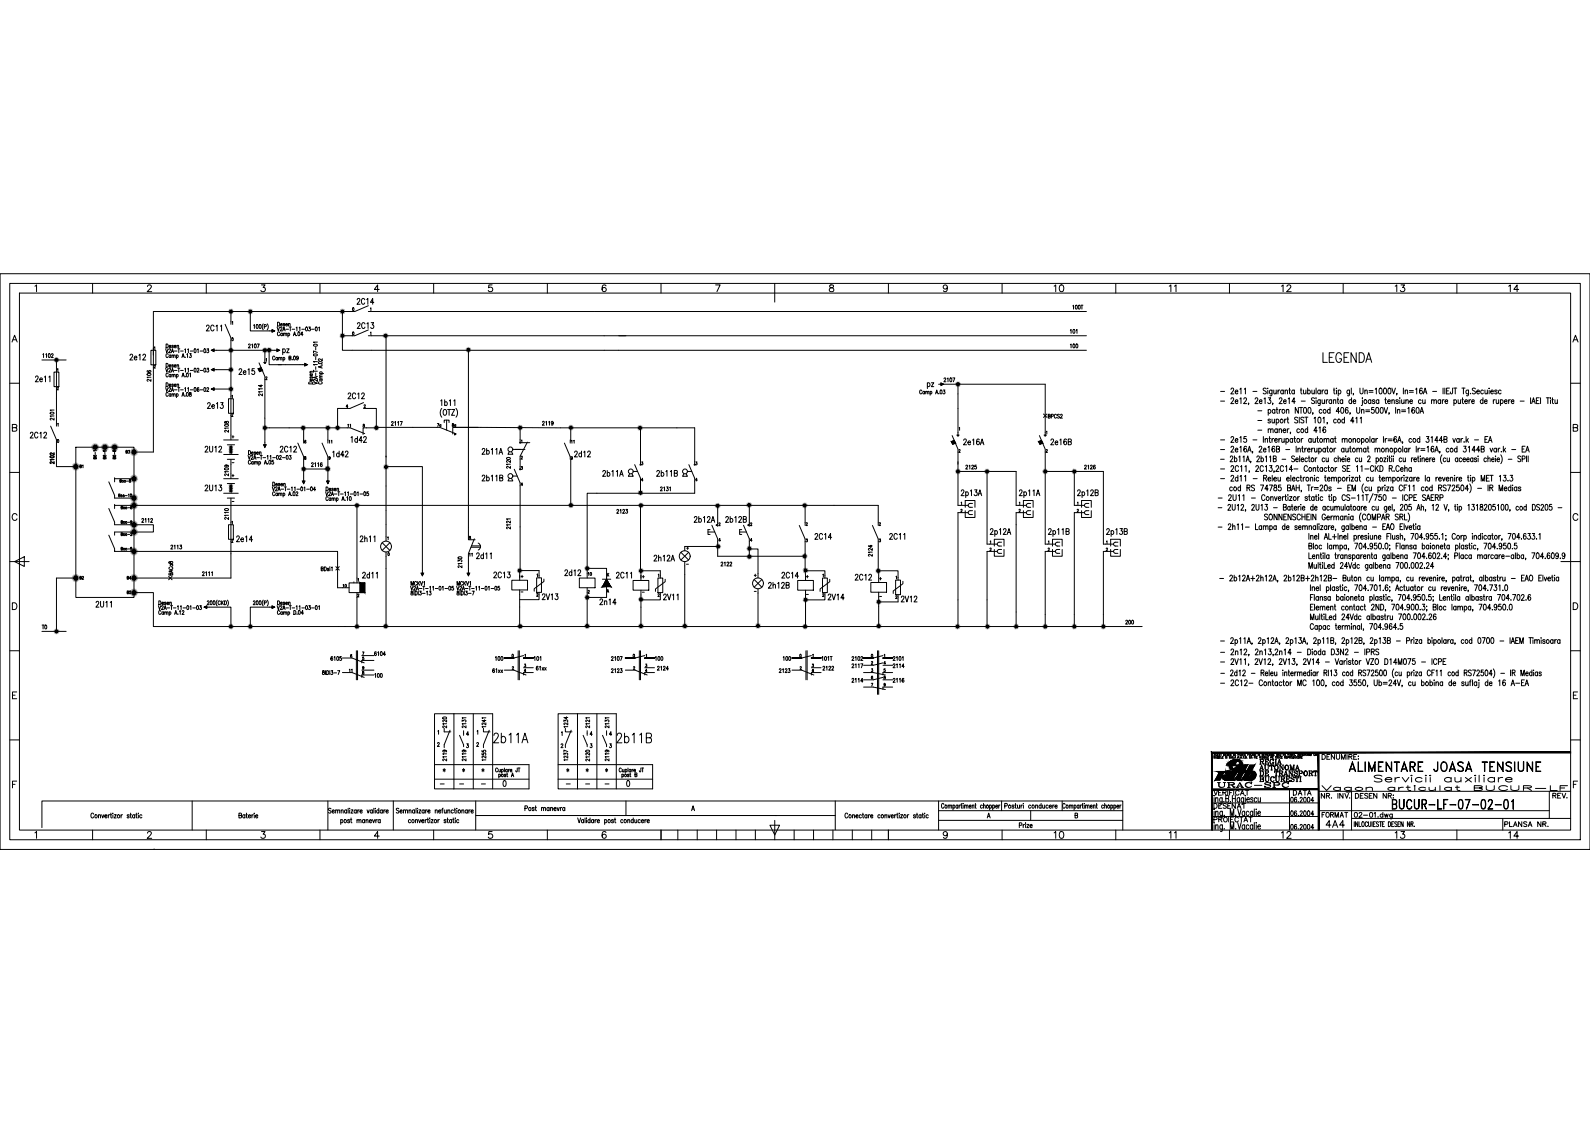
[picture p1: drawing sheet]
<svg xmlns="http://www.w3.org/2000/svg" width="841mm" height="594mm" viewBox="0 0 841 594" stroke-linecap="round" stroke-linejoin="round" font-family="sans-serif">
<defs><g id="words">
<g font-size="9.3">
<text x="699" y="193">LEGENDA</text>
<text x="736" y="429">BUCUR-LF-07-02-01</text>
</g>
<g font-size="8.8">
<text x="260" y="394">2b11A</text>
<text x="325" y="394">2b11B</text>
<text x="713" y="409">ALIMENTARE JOASA TENSIUNE</text>
</g>
<g font-size="7.5">
<text x="557" y="445">10</text>
<text x="677" y="445">12</text>
<text x="737" y="445">13</text>
<text x="797" y="445">14</text>
</g>
<g font-size="7.1">
<text x="557" y="156">10</text>
<text x="623" y="156" transform="rotate(-90 623 156)">11</text>
<text x="677" y="156">12</text>
<text x="737" y="156">13</text>
<text x="797" y="156">14</text>
<text x="726" y="415">Servicii auxiliare</text>
<text x="701" y="439">4A4</text>
<text x="623" y="445" transform="rotate(-90 623 445)">11</text>
</g>
<g font-size="6.6">
<text x="188" y="162">2C14</text>
<text x="108" y="176">2C11</text>
<text x="188" y="175">2C13</text>
<text x="18" y="203">2e11</text>
<text x="126" y="199">2e15</text>
<text x="490" y="207">pz</text>
<text x="232" y="216">1b11</text>
<text x="109" y="217">2e13</text>
<text x="185" y="235">1d42</text>
<text x="175" y="243">1d42</text>
<text x="254" y="242">2b11A</text>
<text x="303" y="243">2d12</text>
<text x="254" y="256">2b11B</text>
<text x="318" y="253">2b11A</text>
<text x="346" y="253">2b11B</text>
<text x="108" y="261">2U13</text>
<text x="366" y="278">2b12A</text>
<text x="383" y="278">2b12B</text>
<text x="124" y="288">2e14</text>
<text x="189" y="288">2h11</text>
<text x="430" y="286">2C14</text>
<text x="470" y="286">2C11</text>
<text x="345" y="298">2h12A</text>
<text x="298" y="306">2d12</text>
<text x="260" y="307">2C13</text>
<text x="406" y="313">2h12B</text>
<text x="50" y="322">2U11</text>
<text x="286" y="319">2V13</text>
<text x="350" y="319">2V11</text>
<text x="437" y="319">2V14</text>
<text x="476" y="320">2V12</text>
<text x="698" y="420">Vagon articulat BUCUR-LF</text>
<text x="715" y="434">02-01.dwg</text>
</g>
<g font-size="6.2">
<text x="68" y="192">2e12</text>
<text x="149" y="189">pz</text>
<text x="183" y="212">2C12</text>
<text x="15" y="233">2C12</text>
<text x="509" y="236">2e16A</text>
<text x="555" y="236">2e16B</text>
<text x="108" y="240">2U12</text>
<text x="147" y="240">2C12</text>
<text x="251" y="297">2d11</text>
<text x="191" y="307">2d11</text>
<text x="325" y="307">2C11</text>
<text x="413" y="307">2C14</text>
<text x="452" y="308">2C12</text>
<text x="316" y="321">2n14</text>
<text x="665" y="415">BUCURESTI</text>
<text x="716" y="424">DESEN NR:</text>
<text x="641" y="429">DESENAT</text>
</g>
<g font-size="5.7">
<text x="665" y="405">REGIA</text>
<text x="698" y="403">DENUMIRE:</text>
<text x="665" y="409">AUTONOMA</text>
<text x="665" y="412">DE TRANSPORT</text>
<text x="643" y="418">URAC-SPC</text>
<text x="641" y="422">VERIFICAT</text>
<text x="683" y="422">DATA</text>
<text x="821" y="423">REV.</text>
<text x="641" y="436">PROIECTAT</text>
<text x="698" y="434">FORMAT</text>
<text x="795" y="439">PLANSA NR.</text>
</g>
<g font-size="5.3">
<text x="131" y="185">2107</text>
<text x="565" y="185">100</text>
<text x="81" y="203" transform="rotate(-90 81 203)">2106</text>
<text x="498" y="203">2107</text>
<text x="140" y="211" transform="rotate(-90 140 211)">2114</text>
<text x="286" y="226">2119</text>
<text x="554" y="223">BPCS2</text>
<text x="122" y="230" transform="rotate(-90 122 230)">2108</text>
<text x="164" y="248">2116</text>
<text x="271" y="249" transform="rotate(-90 271 249)">2120</text>
<text x="510" y="249">2125</text>
<text x="573" y="249">2126</text>
<text x="122" y="253" transform="rotate(-90 122 253)">2109</text>
<text x="122" y="276" transform="rotate(-90 122 276)">2110</text>
<text x="325" y="273">2123</text>
<text x="74" y="278">2112</text>
<text x="90" y="292">2113</text>
<text x="246" y="302" transform="rotate(-90 246 302)">2130</text>
<text x="380" y="301">2122</text>
<text x="22" y="334">T0</text>
<text x="174" y="351">6105</text>
<text x="197" y="348">6104</text>
<text x="261" y="351">100</text>
<text x="322" y="351">2107</text>
<text x="346" y="351">100</text>
<text x="413" y="351">100</text>
<text x="450" y="351">2102</text>
<text x="197" y="359">100</text>
<text x="322" y="357">2123</text>
<text x="411" y="357">2123</text>
<text x="450" y="355">2117</text>
<text x="472" y="355">2114</text>
<text x="450" y="362">2114</text>
<text x="472" y="362">2116</text>
<text x="237" y="386" transform="rotate(-90 237 386)">2120</text>
<text x="302" y="386" transform="rotate(-90 302 386)">1234</text>
<text x="237" y="404" transform="rotate(-90 237 404)">2119</text>
<text x="248" y="404" transform="rotate(-90 248 404)">2119</text>
<text x="258" y="404" transform="rotate(-90 258 404)">1255</text>
<text x="302" y="404" transform="rotate(-90 302 404)">1237</text>
<text x="313" y="404" transform="rotate(-90 313 404)">2120</text>
<text x="323" y="404" transform="rotate(-90 323 404)">2119</text>
</g>
<g font-size="4.9">
<text x="146" y="174">Desen</text>
<text x="565" y="177">101</text>
<text x="87" y="188">V2A-T-11-01-03</text>
<text x="87" y="198">V2A-T-11-02-03</text>
<text x="30" y="223" transform="rotate(-90 30 223)">2101</text>
<text x="206" y="226">2117</text>
<text x="58" y="244" transform="rotate(-90 58 244)">B6-5</text>
<text x="30" y="247" transform="rotate(-90 30 247)">2102</text>
<text x="251" y="296" transform="rotate(-90 251 296)">11</text>
<text x="462" y="296" transform="rotate(-90 462 296)">2124</text>
<text x="594" y="331">200</text>
<text x="283" y="356">61xx</text>
<text x="347" y="356">2124</text>
<text x="434" y="356">2122</text>
</g>
<g font-size="4.4">
<text x="183" y="227">11</text>
<text x="230" y="227">7a</text>
<text x="238" y="227">8a</text>
<text x="173" y="236">11</text>
<text x="301" y="236">11</text>
<text x="52" y="244" transform="rotate(-90 52 244)">B6-1</text>
<text x="62" y="244" transform="rotate(-90 62 244)">B6-8</text>
<text x="66" y="241">B3</text>
<text x="41" y="249">B1</text>
<text x="310" y="306">10</text>
<text x="41" y="308">B2</text>
<text x="66" y="308">B4</text>
<text x="181" y="312">10</text>
<text x="66" y="315">B5</text>
<text x="187" y="357" transform="rotate(-90 187 357)">11</text>
</g>
<text font-size="4" x="122" y="233">+</text>
<g font-size="2.6">
<text x="122" y="246">-</text>
<text x="122" y="266">-</text>
<text x="362" y="300">-</text>
<text x="275" y="314">-</text>
<text x="339" y="315">-</text>
<text x="398" y="314">-</text>
<text x="426" y="316">-</text>
<text x="464" y="317">-</text>
<text x="232" y="416">-</text>
<text x="242" y="416">-</text>
<text x="254" y="416">-</text>
<text x="299" y="416">-</text>
<text x="309" y="416">-</text>
<text x="319" y="416">-</text>
</g>
</g></defs>
<!-- layer: MODIF -->
<g fill="none" stroke="#000" stroke-width=".53">
<path d="M119 172l3 7v6h18M122 165h-41v23M122 170v2M132 165v10h13l-1 1v-2l1 1M134 165h52M134 172h1v2M139 171v2v1M140 173h1v-1h-1v2M141 171l1 2-1 1M148 176a.6 .6 0 0 0-1 0v1a.6 .6 0 0 0 0 1 .7 .7 0 0 0 1-1M149 177v-1l-1 1 1 1v-1M149 176v2"/>
<path d="M150 177l1-1v2M150 176v2M151 177l1-1v2M152 177l1-1v1v1l-1-1M152 176v2M155 178l1-2v2M155 177h1M157 173v2M157 177h.1M158 173h1v2M160 174h1M160 177h-1l1-1v2"/>
<path d="M163 173h1v1a.6 .6 0 0 1 0 1 .6 .6 0 0 1-1 0M165 174h1M169 173v2M181 178v7h394M181 165v13M195 178h380M195 175l-7 3h-7M196 165h111M204 178v108M314 165h261M567 162l1-1v3M572 161h1"/>
<path d="M572 161v3M22 190h13M23 187v2M24 187h1v2M27 188v-1h1l-1 2h1M29 197h2v8h-2zM30 190v29M80 185h2v8h-2zM81 184v55h-10M88 192a1 1 0 0 1 1 1 1 1 0 0 1-1 1zM88 182a1 1 0 0 1 1 1 1 1 0 0 1-1 1zM93 188v2"/>
<path d="M93 198v2M112 185l1 1v-1h-1h10v45M112 196h1v-1l-1 1h10M137 195h1l1 1-2 1zM137 192l3 7v38l-1-2h2l-1 2M139 192h2M140 185h8l-1 1v-1h1M140 185v7M142 185v8h7M145 189a.6 .6 0 0 0 0-1 .7 .7 0 0 0-1 1v1a.6 .6 0 0 0 1 0M147 189h-1v1h1M147 193h16l-2 1v-2l2 1"/>
<path d="M150 189v2M158 189l-1 1v-1v-1h1a1 1 0 0 1 0 2 1 1 0 0 1-1 0M164 197h1M164 199v1l1-1v1M165 198v1l-1-1h1v1M165 196l-1 1M166 196h2M166 196v1M167 184v1M167 189v1M167 194v1M167 197v2"/>
<path d="M167 199v1M168 199l-2 1h2M168 193h-2M168 191h-2v1M168 186h-2v1M168 181h-2M169 200h1M169 198h2M169 198v-1h1v1M170 194h.1M170 193h.1M170 199h-1v1"/>
<path d="M170 198h-1v1M170 193l-2 1 2 1M170 190v1l-1-1h-1l1 1M248 185v101h3M88 205v2l1-2M88 202a1.1 1.1 0 0 1 1 2 1 1 0 0 1-1 1zM89 208a.6 .6 0 0 0-1 0v1a.6 .6 0 0 0 0 1 .7 .7 0 0 0 1-1M89 206l1-1-1 2h1M89 204h1v-1l-1 1h1M90 209v-1l-1 1 1 1v-1M90 208v2M91 207v-2l1 2"/>
<path d="M91 206h1M91 209l1-1v2M91 208v2M92 203h-1l1 1h-1M92 209l1-1v2M92 204h1v-1l-1 1h1M92 206h2M93 209l1-1v1v1l-1-1M93 208v2M94 204v-1v2M94 203v2M94 205h1"/>
<path d="M95 205v2M96 206h1M96 210l1-2v2M96 209h1M98 205v2M98 209h.1M99 205h1v2M100 208l1 1a.7 .7 0 0 1-1 1v-1l1-1zM101 206h1M105 205a.9 .9 0 0 0-1 1 .9 .9 0 0 0 1 1v-1h-1M106 206h1M109 206l1-1-1 2h1"/>
<path d="M112 206h1v-1l-1 1h10M121 211h2v8h-2zM163 202h1a1.1 1.1 0 0 1 1 0 1.1 1.1 0 0 1 0 1h-2zM165 201h-1h1v1M166 202l2 1h-2M168 201v1l-2-1v1M169 202a.7 .7 0 0 0-1 1 .6 .6 0 0 0 1 0h1a.6 .6 0 0 0 0-1M169 201h1M169 201l1 1v-1M192 216h7v10h-7v4M192 213l-7 3h-6v10M234 216a4 4 0 0 0 0 5"/>
<path d="M235 217a1.5 1.5 0 0 1 1 1 1.5 1.5 0 0 1-1 2l-1-1zM238 217v3M239 217h1l-1 3h1M241 216a4 4 0 0 1 0 5M488 207a.7 .7 0 0 0-1-1 .7 .7 0 0 0-1 1v1a.6 .6 0 0 0 1 0 .6 .6 0 0 0 1 0M492 207v2M496 203h3l-1 1v-1h1h54v27M499 206h1l-1 1h1a.6 .6 0 0 1 0 1 .6 .6 0 0 1-1 0M507 203v27M646 212h2M646 207h2M651 211l1-1 1 1-2 3h2"/>
<path d="M651 206l1-1 1 1-2 2h2M653 212h2a1.1 1.1 0 0 0-2 1 1 1 0 0 0 2 0M653 207h2v-1a1.1 1.1 0 0 0-2 1 1.1 1.1 0 0 0 2 1M656 211v-1v4M656 206v-1v3M658 211v-1l1 1-1 3h1M658 206l1-1v3M661 213l-1 1M663 207h2M664 211v-1l1 1-1 3h1M665 217h2M666 212h2h-1a.9 .9 0 0 0-1 1 1 1 0 0 0 2 0"/>
<path d="M669 211v-1v4M670 206l-1-1-1 1 2 2h-1h-1M670 205h.1M671 206v2M671 217a.9 .9 0 0 1 1 1 .9 .9 0 0 1-1 0M671 210h1l-1 2a.9 .9 0 0 1 1 1 .9 .9 0 0 1-1 0M671 217v3M673 206v3h-1M673 207v-1a1.1 1.1 0 0 0-2 1 1.1 1.1 0 0 0 2 1M673 213v1M674 206v2h1M674 217a.9 .9 0 0 0-1 1 .9 .9 0 0 0 1 0"/>
<path d="M674 217v2M675 206v2M675 217h1M675 216v2l1 1M676 206v2M677 211v-1l1 1-1 3h1M677 217v2M677 206l-1 1M678 217h-1M679 207v-1a1.1 1.1 0 0 0-2 1 1.1 1.1 0 0 0 2 1M679 206v2M679 212h1a.9 .9 0 0 0-1 1 .9 .9 0 0 0 1 0"/>
<path d="M680 207l1-1v2M680 206v2M680 217h2v2M680 217v2M681 211l1-1v4M682 206h1M682 205v3h1M685 207l-1-1a.9 .9 0 0 0-1 1 1.1 1.1 0 0 0 2 1M685 206v2M685 212h-2l2-2v4M687 216v3l-2-3v3M687 216h2"/>
<path d="M688 206h1M688 205v3h1M688 216v3M688 212h2M689 206l1 2h1M690 216a1.4 1.4 0 0 1 1 1 1.4 1.4 0 0 1-1 1zM691 206v2M692 207v-1a.9 .9 0 0 1 1 1 .9 .9 0 0 1-1 1M692 205v3M692 216a1.4 1.4 0 0 1 1 1 1.4 1.4 0 0 1-1 1zM694 206v2h1M694 218v1"/>
<path d="M695 206v2M695 211v-1l-1 1 1 2v1l-1-1M696 211h.1M696 205v3M696 212v2M698 211v3h-1M698 212a.9 .9 0 0 0-1 1 .9 .9 0 0 0 1 0M698 207v-1a.9 .9 0 0 0-1 1 .9 .9 0 0 0 1 1M698 206v2M699 217a.9 .9 0 0 0-1 1 .9 .9 0 0 0 1 0M699 211v2h2M699 206v2"/>
<path d="M700 206l-1 1M701 211v3M702 211v3M702 207v-1a.9 .9 0 0 0-1 1 .9 .9 0 0 0 1 1M702 206v2M702 211v1M704 217h-1a.9 .9 0 0 0-1 1 1 1 0 0 0 2 0M704 216v3M704 212a.9 .9 0 0 0-1 1 .9 .9 0 0 0 1 0M704 211v3M705 212h1l1 2M705 211v3"/>
<path d="M705 206h1M706 205v3M707 205h.1M707 206v2M707 211h1M708 210v3v1M708 207v-1a.9 .9 0 0 1 1 1 .9 .9 0 0 1-1 1M708 206v3M709 218h-2l1-2v3M710 216a1.4 1.4 0 0 1 1 1 1.4 1.4 0 0 1-1 1zM710 212a.9 .9 0 0 0-1 1 .9 .9 0 0 0 1 0M710 211v3"/>
<path d="M713 216a1.4 1.4 0 0 0-1 1 1.4 1.4 0 0 0 1 1 .9 .9 0 0 0 0-1 .9 .9 0 0 0-1 0v1M714 206v3h-1M714 207v-1a1.1 1.1 0 0 0-2 1 1.1 1.1 0 0 0 2 1M714 218v1M715 205v3M715 212a1.1 1.1 0 0 0-2 1 1 1 0 0 0 2 0M715 210v4M716 212h1a.9 .9 0 0 0-1 1 .9 .9 0 0 0 1 0M716 208v1M718 216v2v1l1-1v-2M719 205v3h1h1v-3M720 217h1v2"/>
<path d="M720 217v2M721 211h.1M721 212v2l-1 1M722 207l1-1v2M722 206v2M722 217h2M722 218h2M724 207h2M724 208h2M725 212a.9 .9 0 0 0-1 1 .9 .9 0 0 0 1 0M725 211v3M727 216h-1l-1 1a1 1 0 0 1 2 0 .9 .9 0 0 1 0 1 1 1 0 0 1-2 0"/>
<path d="M727 212v-1l-1 1 1 1h-1M727 206l1-1v3M728 216a1.4 1.4 0 0 1 1 1 1.4 1.4 0 0 1-1 1zM729 212a.9 .9 0 0 0-1 1 .9 .9 0 0 0 1 0M729 211v3M730 205a1.4 1.4 0 0 1 1 2 1.4 1.4 0 0 1-1 1zM730 216a1.4 1.4 0 0 1 2 1 1.4 1.4 0 0 1-2 1zM732 216l1 3 1-3M732 205a1.4 1.4 0 0 1 1 2 1.4 1.4 0 0 1-1 1zM732 211h1M733 210v3v1M734 212h1a.9 .9 0 0 0-1 1 .9 .9 0 0 0 1 0"/>
<path d="M734 205a1.4 1.4 0 0 1 2 2 1.4 1.4 0 0 1-2 1zM735 218v1M736 212h1l1 2M736 205l1 3 1-3M736 211v3M738 216v3M739 208v1M739 217h1v2M739 217v2M740 212l-1-1-1 1 2 1h-2M740 211h.1M740 212v2"/>
<path d="M741 211v2h2M741 217h2M741 218h2M742 205v3M743 211v3M743 207l1-1 1 2M743 206v2M744 212h1v2M744 211v3M745 216v3M745 207h3M745 208h3"/>
<path d="M746 212h1a.9 .9 0 0 0-1 1 .9 .9 0 0 0 1 0M748 216a1.4 1.4 0 0 0-1 1 1.4 1.4 0 0 0 1 1 .9 .9 0 0 0 0-1 .9 .9 0 0 0-1 0v1M749 206v-1v3M749 216a1.4 1.4 0 0 1 2 1 1.4 1.4 0 0 1-2 1zM751 219l1-3 1 3M751 218h2M752 212h-1a.9 .9 0 0 0-1 1 1 1 0 0 0 2 0M752 206v-1a1.4 1.4 0 0 0-1 2 1.4 1.4 0 0 0 1 1 .9 .9 0 0 0 0-1 .9 .9 0 0 0-1 0M753 211v2h1M753 208l1-3 1 3M753 207h1M754 211v3"/>
<path d="M757 212h1v2M757 211v3M758 207h2M758 212h2v2M762 212a.9 .9 0 0 0-1 1 .9 .9 0 0 0 1 0M762 211v3M763 211v3M763 205v3M764 211l-1 1M764 205v3M764 212h2a1.1 1.1 0 0 0-2 1 1 1 0 0 0 2 0M765 207h1"/>
<path d="M767 205h-2v3h2M768 205v3h-1v-1M769 205h2M769 212a.9 .9 0 0 1 1 1 .9 .9 0 0 1-1 0M769 211v4M770 205v3M771 211v2h2M773 211v3M773 211h1M773 205h2M774 210v3v1M774 205v3"/>
<path d="M775 212h1a.9 .9 0 0 0-1 1 .9 .9 0 0 0 1 0M777 206v3h-1M777 207v-1a1.1 1.1 0 0 0-2 1 1.1 1.1 0 0 0 2 1M777 211v3M778 208h.1M778 211l-1 1M778 212h2a1.1 1.1 0 0 0-2 1 1 1 0 0 0 2 0M780 206v-1l-1 1 1 2h-1M781 207h2l-1-1a.9 .9 0 0 0-1 1 1.1 1.1 0 0 0 2 1M784 212a.9 .9 0 0 0-1 1 .9 .9 0 0 0 1 0M784 210v4M785 207l-1-1a.9 .9 0 0 0-1 1 1.1 1.1 0 0 0 2 1"/>
<path d="M785 212h2h-1a.9 .9 0 0 0-1 1 1 1 0 0 0 2 0M785 206l1 2h1M787 206v2M788 205h.1M788 206v2M788 207h2v-1a1.1 1.1 0 0 0-2 1 1.1 1.1 0 0 0 2 1M790 211v3M791 211l-1 1M791 211l1 2h1M792 207l-1-1 1 2h-1M793 211v3M794 212a.9 .9 0 0 1 1 1 .9 .9 0 0 1-1 0"/>
<path d="M794 211v4M794 207v-1a.9 .9 0 0 0-1 1 .9 .9 0 0 0 1 1M796 212h1a.9 .9 0 0 0-1 1 .9 .9 0 0 0 1 0M798 211v3M799 211l-1 1M799 212h2a1.1 1.1 0 0 0-2 1 1 1 0 0 0 2 0M804 212h2M810 210v4M810 214l1-4 1 4M811 212h1M813 212h1M814 210h-1v4h1"/>
<path d="M815 210v4M818 210h2M819 210v4M820 211h.1M820 212v2M821 211h1M821 210v3l1 1M822 211l1 2h1M824 211v3M27 225l3 8v14h10M30 224v1M40 237h31v79h-31z"/>
<path d="M118 233h8M120 235h4M131 238a1.1 1.1 0 0 1 2 1 1.1 1.1 0 0 1-2 1zM133 240h1v-1l-1 1h1M135 239h-1l1 1h-1M136 240h1l-1-1v1h1M137 239h1v1M137 239v1M140 226h44M158 234l3 8v6h12v-5M161 226v8M170 234l3 8"/>
<path d="M173 226v7M185 226l8 3M199 226h32M233 226l8 4h-1v-1M235 224v-2h3v2M236 222v6M240 226h127v20M241 226h-2v4M269 239v1h2v-1M271 238h7M275 226v8M275 234h5"/>
<path d="M276 233v1M279 234l-4 7v7M299 234l3 8M302 226v7M339 226v20M503 234l2-1v1l-1 1zM504 230l3 8v29h5M506 230h1M549 234l2-1 1 1-2 1zM550 230l3 8v50h5M552 230h2M646 233h2"/>
<path d="M646 238h2M651 232l1-1 1 1-2 2h2M651 237l1-1 1 1-2 2h2M653 233h2v-1a1.1 1.1 0 0 0-2 1 1.1 1.1 0 0 0 2 1M653 238h2v-1a1.1 1.1 0 0 0-2 1 1.1 1.1 0 0 0 2 1M656 232v-1v3M656 237v-1v3M659 231h-1v1a.9 .9 0 0 1 1 0 1 1 0 0 1 0 2 .9 .9 0 0 1-1-1M659 237v-1a1.4 1.4 0 0 0-1 2 1.4 1.4 0 0 0 1 1 .9 .9 0 0 0 0-1 .9 .9 0 0 0-1 0M660 239l1-3 1 3M660 238h1M663 239l-1 1"/>
<path d="M663 233h2M665 228h2M665 222h2M666 237v-1l1 1-1 2h2M668 238h2l-1-1a.9 .9 0 0 0-1 1 1.1 1.1 0 0 0 2 1M668 231v3M669 233l1-1v2M669 232v2M671 237v-1v3M671 227h1v2M671 227v2M671 232h1"/>
<path d="M672 231v2v1M672 222h-1l1 1v1l-1-1M672 227h1v2M673 222v2l1-1M673 232v2M674 232l-1 1M674 222v2M674 233h2l-1-1a.9 .9 0 0 0-1 1 1.1 1.1 0 0 0 2 1M674 237v-1a1.4 1.4 0 0 0-1 2 1.4 1.4 0 0 0 1 1 .9 .9 0 0 0 0-1 .9 .9 0 0 0-1 0M675 222a.9 .9 0 0 1 1 1 .9 .9 0 0 1-1 0M675 222v3M675 238l2-1v-1h-2v3h2l-1-1"/>
<path d="M676 227h-1a.9 .9 0 0 0-1 1 1 1 0 0 0 2 0M676 227v2M676 232v2M677 227h1v2M677 227v2M677 232l-1 1M678 232v2l1-1M679 228h1v-1a.9 .9 0 0 0-1 1 .9 .9 0 0 0 1 0M679 232v2M679 222v2M680 238h2M680 232a1.1 1.1 0 0 1 2 1 1.1 1.1 0 0 1-2 1"/>
<path d="M680 232v3M680 222l-1 1M681 222h1M681 227v2M681 221v2l1 1M682 227l-1 1M683 229h-1M684 232h-1a.9 .9 0 0 0-1 1 1.1 1.1 0 0 0 2 1M684 232v2M684 232h1M685 231v2v1M686 236v3"/>
<path d="M686 221h-1l1 2v1l-1-1M687 238l1-1v2M687 237v2M687 221v3M687 227a.9 .9 0 0 0-1 1 .9 .9 0 0 0 1 0M688 232v2M689 237h.1M689 236v3M689 232l-1 1M690 221h-1h-1l2 2-1 1-1-1M690 221h2M690 237v2"/>
<path d="M691 221v3M691 237l-1 1M692 238h1v-1a.9 .9 0 0 0-1 1 .9 .9 0 0 0 1 1M692 227h-1a.9 .9 0 0 0-1 1 1 1 0 0 0 2 0M692 226v3M694 232h-1a.9 .9 0 0 0-1 1 1.1 1.1 0 0 0 2 1M694 232v2M694 237v2M694 232l1 2 1-1M695 237l-1 1M695 221h1v3M695 237v2h2"/>
<path d="M696 232v2M696 232h1M697 237v2M697 228h-2l1-2v3M697 231v2v1M697 221a1.4 1.4 0 0 1 2 1 1.4 1.4 0 0 1-2 2zM698 238v-1a.9 .9 0 0 1 1 1 .9 .9 0 0 1-1 1M698 237v3M698 226v3M700 221v3M700 233l2-1v2M700 232v2"/>
<path d="M701 238v-1a.9 .9 0 0 0-1 1 .9 .9 0 0 0 1 1M701 237v2M701 226a1.4 1.4 0 0 0-1 1 1.4 1.4 0 0 0 1 2 1 1 0 0 0 0-2 .9 .9 0 0 0-1 0v1M702 233l1-1v2M702 237h1M702 224h.1M702 236v3h1M705 232a.9 .9 0 0 0-1 1 .9 .9 0 0 0 1 1M705 232v2M706 237v2M706 232h1M706 231v2l1 1"/>
<path d="M707 237l-1 1M707 222a1.1 1.1 0 0 0-2 1 1 1 0 0 0 2 0M710 233l1-1v2M710 232v2M711 238v-1a1.1 1.1 0 0 0-2 1 1.1 1.1 0 0 0 2 1M711 237v2M711 222a.9 .9 0 0 0-1 1 .9 .9 0 0 0 1 0M711 221v3M711 233l1-1 1 2M712 237v2h1M713 237v2M714 237h1"/>
<path d="M714 236v3h1M716 233l1-1v2M716 232v2M716 223h-2l2-2v3M717 221h1v3M718 238l1-1v2M718 237v2M719 238l1-1v2M719 221h1v3M720 232a1.1 1.1 0 0 1 2 1 1.1 1.1 0 0 1-2 1M720 232v3M723 238l-1-1a.9 .9 0 0 0-1 1 1.1 1.1 0 0 0 2 1"/>
<path d="M723 237v2M723 237h1M724 236v3M725 231v3M727 232a1.1 1.1 0 0 0-2 1 1.1 1.1 0 0 0 2 1M727 232v2M727 238l1-1 1 2M727 237v2M728 232v2M729 238l1-1v2M729 232l-1 1M732 231v3"/>
<path d="M733 232v2M733 238l1-1v2M733 237v2M734 232l-1 1M734 232h2M734 233h2M738 238v-1a.9 .9 0 0 1 1 1 .9 .9 0 0 1-1 1M738 237v3M739 231h-1a1.5 1.5 0 0 0-1 2 1.5 1.5 0 0 0 1 1 .9 .9 0 0 0 1-1 1 1 0 0 0-2 0M739 234l1-3 1 3M740 233h1M742 234v1"/>
<path d="M742 236v3M744 238v-1a.9 .9 0 0 0-1 1 .9 .9 0 0 0 1 1M744 237v2M745 237v2M746 237l-1 1M747 232h-1a.9 .9 0 0 0-1 1 1.1 1.1 0 0 0 2 1M749 236v3M750 237v2M751 232a.9 .9 0 0 0-1 1 .9 .9 0 0 0 1 1M751 237l-1 1M751 231v3M752 238h2"/>
<path d="M752 237h2M755 231h1l-1 1a.9 .9 0 0 1 1 1 1 1 0 0 1-2 0M755 237v-1v3M757 232l1-1v3M758 237v-1a1.4 1.4 0 0 0-1 2 1.4 1.4 0 0 0 1 1 .9 .9 0 0 0 0-1 .9 .9 0 0 0-1 0M759 239l1-3 1 3M759 238h1M761 233h-2l1-2v3M762 239l-1 1M763 233h-2l1-2v3M764 232h1v-1h-1v3h1v-2M766 238v-1a.9 .9 0 0 0-1 1 .9 .9 0 0 0 1 1"/>
<path d="M768 232l1 2 1-2M771 238l-1-1a.9 .9 0 0 0-1 1 1.1 1.1 0 0 0 2 1M771 236v3M772 232a1.1 1.1 0 0 0-2 1 1.1 1.1 0 0 0 2 1M772 232v2M773 232v2M774 232l-1 1M774 236h1v1a1.1 1.1 0 0 1 1 2 1 1 0 0 1-2 0M774 234h.1M775 231v3M776 233l1 1M777 237v-1v3"/>
<path d="M777 232l-2 1M780 233h2M780 238h-1l1-2v3M783 238h-2l1-2v3M783 238l2-1v-1h-2v3h2v-1M785 232h1M787 231h-2v3h2M787 234l1-3 1 3M788 233h1M788 237l1 2 1-2M792 238l-1-1a.9 .9 0 0 0-1 1 1.1 1.1 0 0 0 2 1M792 237v2"/>
<path d="M793 237l-1 1M794 239h.1M795 236v3M796 238v1M796 237l-1 2M800 238h2M805 238h1M807 236h-2v3h2M807 239l1-3 1 3M807 238h2M58 255l3 7v1h10M61 253h.1"/>
<path d="M61 253h10M61 253v2M118 253h8M118 240h8M120 243h4M120 256h4M131 241l1 2v-2M133 244a.6 .6 0 0 0-1 0 .6 .6 0 0 0-1 0v1a.7 .7 0 0 0 1 1 .7 .7 0 0 0 1-1M133 241h1l-1 2h1M134 244h-1v1v1l1-1M134 244v2M134 243l1-2v2"/>
<path d="M134 242h1M135 245v-1v2M135 244v2M135 245l1-1v2M136 242h1M137 244l1 1-1 1v-1M137 244v2M138 241h1M138 241v2M139 242h2M140 246v-2l1 2M140 245h1"/>
<path d="M141 241h1v2M142 245h.1M143 241v2M144 258l1 2v-2M144 242h2M144 255a1 1 0 0 1 1 1 1 1 0 0 1-1 1zM145 244h-1a.6 .6 0 0 1 1 0 .6 .6 0 0 1 0 1 .6 .6 0 0 1-1 0M146 258h1l-1 2h1M146 256h1h-1v1h1M147 260l1-2v2M147 259h1M148 241h1l-1 2h1"/>
<path d="M148 256h-1l1 1h-1M149 256v1M149 259h1M150 256h1v1M150 256v1M150 258h2M151 258v2M152 259h1M153 241h1l-1 1h1a.6 .6 0 0 1 0 1 .6 .6 0 0 1-1 0M154 258v2M156 258v2M157 259h1"/>
<path d="M161 248v8l-1-1h1v1M161 258v2M162 259h2M167 259h-1l1-1v2M172 258a1.1 1.1 0 0 1 2 1 1.1 1.1 0 0 1-2 1zM173 248v8v-1h1l-1 1M174 259h1v-1l-1 1h1M176 259h-1l1 1-1-1M177 259h1l-1-1v1h1M178 259l1-1v2M178 258v2M204 242h.1"/>
<path d="M204 247h19v58v-2h1l-1 2M269 253v1h2v-1M271 252h3M272 248l3 7v47M276 242v1M302 243v24M333 251l-1 1h3l-1-1M335 249h2M336 246l3 7v8M349 258h1l-1 2h1M351 258v2M353 258v1a.6 .6 0 0 1 0 1 .7 .7 0 0 1-1-1"/>
<path d="M354 258h1v2M362 251l-1 1h3l-1-1M364 249h2M364 246l3 7v8h-56v42M507 249h30v18h6M522 249v39h5M553 249h31v39h5M568 249v18h6M646 243h2M646 253h2M646 248h2M651 242v-1l1 1-1 2h1"/>
<path d="M651 252l1-1 1 1-2 3h2M651 247l1-1 1 1-2 2h2M652 258a1.1 1.1 0 0 0-2 1 1 1 0 0 0 2 0M653 243v-1a.8 .8 0 0 1 1 1 .8 .8 0 0 1-1 1M653 241v3M655 253a1.1 1.1 0 0 0-2 1 1 1 0 0 0 2 0M655 251v4M655 247a.9 .9 0 0 0-1-1 .9 .9 0 0 0-1 1v1a.9 .9 0 0 0 1 1 .9 .9 0 0 0 1 0M655 242l1-1v3M656 252l1-1v4M656 258a.9 .9 0 0 0-1 1 .9 .9 0 0 0 1 0M656 247l1-1v3"/>
<path d="M656 257v3M657 242l1-1v3M658 252l1-1v4M659 247v-1v3M659 244l1-3 1 3M659 243h2M660 258h1v-1h-1v3M660 258l1 2M661 249v1M662 244l-1 1M663 253h2M664 257h-1h-1l2 2-1 1-1-1"/>
<path d="M664 247l1-1 1 1-2 2h2M665 242v-1a.7 .7 0 0 1 1 0 .7 .7 0 0 1 0 1l-1 2h1M667 257h1l-1 3M667 243v-1a.8 .8 0 0 1 1 1 .8 .8 0 0 1-1 1M667 241v3M668 247a.9 .9 0 0 0-1-1 .9 .9 0 0 0-1 1v1a.9 .9 0 0 0 1 1 .9 .9 0 0 0 1 0M668 253h2v-1l-2-1v4M669 253l1 2M669 247l1-1v3M669 242l1-1v3M671 253h1a.9 .9 0 0 0-1 1 .9 .9 0 0 0 1 0M671 259h-2l1-2v3"/>
<path d="M671 257h2l-1 3M672 242v-1v3M672 246h1l-1 1a1.1 1.1 0 0 1 1 2 1 1 0 0 1-2 0M673 251v4M674 243h1v-2h-1v3h1l-1-1M674 253h1a.9 .9 0 0 0-1 1 .9 .9 0 0 0 1 0M674 257v1a1.1 1.1 0 0 1 1 0 1.1 1.1 0 0 1 0 2 1.1 1.1 0 0 1-1-2 1.1 1.1 0 0 1 1 0v-1zM674 249v1M675 247v-1l1 1-1 2h1M676 252v2h1M677 252v3M677 257h-1v1a1 1 0 0 1 2 0 .9 .9 0 0 1-1 1 .9 .9 0 0 1-1 0"/>
<path d="M678 243h2M679 247a.9 .9 0 0 0-1-1 .9 .9 0 0 0-1 1v1a.9 .9 0 0 0 1 1 .9 .9 0 0 0 1 0M680 247l1-1v3M681 253h1a.9 .9 0 0 0-1 1 .9 .9 0 0 0 1 0M681 258h1v-1h-1v3l2-1-1-1M683 251v4M683 260l1-3 1 3M683 259h2M684 253h1a.9 .9 0 0 0-1 1 .9 .9 0 0 0 1 0M684 248h-2l1-2v3M684 248h3M685 242l-1-1-1 1 1 1a.8 .8 0 0 1 0 1 .8 .8 0 0 1-1 0"/>
<path d="M685 243h2l-1-1a.8 .8 0 0 0-1 1 1.1 1.1 0 0 0 2 1M686 257v3M686 258h1M687 253a.9 .9 0 0 0-1 1 .9 .9 0 0 0 1 0M687 257v3M687 241v3M688 252h1M688 251v3l1 1M688 243h2l-1-1a.8 .8 0 0 0-1 1 1.1 1.1 0 0 0 2 1M688 260h.1M689 252v3M690 252l-1 1"/>
<path d="M691 257h2M692 243l-1-1a.8 .8 0 0 0-1 1 1.1 1.1 0 0 0 2 1M692 247a1.1 1.1 0 0 0-2-1 .9 .9 0 0 0 0 1v1a.9 .9 0 0 0 0 1 1 1 0 0 0 2 0M692 242h1M692 257v3M692 241v3h1M693 253h1v2M693 252v3M694 258v2M695 258h-1M695 248l1-1v2M695 247v2"/>
<path d="M695 258h2M695 259h2M695 252h.1M695 253v2M696 242v2M697 242l-1 1M697 247h.1M697 246v3h1M698 253h-1a.9 .9 0 0 0-1 1 1 1 0 0 0 2 0M698 257h1h1l-2 3h2M700 248l-1-1a.9 .9 0 0 0-1 1 1.1 1.1 0 0 0 2 1M700 247v2"/>
<path d="M701 252h.1M701 243l-1-1a.8 .8 0 0 0-1 1 1.1 1.1 0 0 0 2 1M701 257a1.4 1.4 0 0 1 1 1 1.4 1.4 0 0 1-1 2zM701 251v3l1 1M701 242l1 2h1M702 248v-1a1.1 1.1 0 0 0-2 1 1.1 1.1 0 0 0 2 1M702 253h2h-1a.9 .9 0 0 0-1 1 1 1 0 0 0 2 0M702 247h1M703 242v2M703 246v3M704 258h-1l1 1v1l-1-1M704 253h2v2"/>
<path d="M704 252v3M706 253h1v2M706 247v2M707 243v-1a.8 .8 0 0 0-1 1 .8 .8 0 0 0 1 1M707 247l-1 1M707 258h3M708 243l1-1v2M708 241v3M708 253a.9 .9 0 0 1 1 1 .9 .9 0 0 1-1 0M708 252v4M710 243h1v-1a.8 .8 0 0 0-1 1 .8 .8 0 0 0 1 1M712 247l-1-1-1 1 2 2h-1h-1"/>
<path d="M712 241h.1M712 242v2M712 252v3M713 248h.1M713 243h1v-1a.8 .8 0 0 0-1 1 .8 .8 0 0 0 1 1M713 258h1M713 252l-1 1M714 252h.1M714 253v2M714 246h-1v3h1M714 257h-1v3h1M715 252h1l-1 3h1"/>
<path d="M715 260v-3l1 3 1-3v3M717 247l1-1v3M718 253a.9 .9 0 0 0-1 1 .9 .9 0 0 0 1 0M718 252v3M718 243v-1a.8 .8 0 0 0-1 1 .8 .8 0 0 0 1 1M719 252h1M719 242v2h1M719 251v3l1 1M720 247v-1v3M720 242v2M721 256a4 4 0 0 0 0 5M722 248h2"/>
<path d="M723 258a.9 .9 0 0 0-1 1 .9 .9 0 0 0 1 0M723 242l1-1 1 1-2 2h2M724 253a.9 .9 0 0 0-1 1 .9 .9 0 0 0 1 0M724 258v2l1-1M725 252v2h1M725 258v2M726 252v3M727 247a1.1 1.1 0 0 0-2-1 .9 .9 0 0 0 0 1v1a.9 .9 0 0 0 0 1 1 1 0 0 0 2 0M727 246v3M728 243v-1a.8 .8 0 0 1 1 1 .8 .8 0 0 1-1 1M728 242v3M728 248l1 1"/>
<path d="M729 258a.9 .9 0 0 1 1 1 .9 .9 0 0 1-1 0M729 258v3M729 246l-2 2M729 252h1M730 251v3v1M730 246a1.5 1.5 0 0 1 2 2 1.5 1.5 0 0 1-2 1zM731 253h1a.9 .9 0 0 0-1 1 .9 .9 0 0 0 1 0M731 258v2M732 242h1l-1 2h1M732 258h-1M732 257h.1M733 258v2"/>
<path d="M733 253h1v2M733 252v3M733 258h2l-2 2h2M734 241h.1M734 242v2M734 253h2v2M735 242h.1M735 248h1v-2h-1v3M735 241v3M736 248v1M736 241h.1M736 242v2"/>
<path d="M737 253a.9 .9 0 0 1 1 1 .9 .9 0 0 1-1 0M737 252v4M737 258a1.1 1.1 0 0 0-2 1 1 1 0 0 0 2 0M737 258v2M737 241h.1M737 242v2M737 249h.1M740 247a.9 .9 0 0 0-1-1 .9 .9 0 0 0-1 1v1a.9 .9 0 0 0 1 1 .9 .9 0 0 0 1 0M741 248h1v-1a.9 .9 0 0 0-1 1 .9 .9 0 0 0 1 1M741 252v3M741 243v-1a.8 .8 0 0 0-1 1 .8 .8 0 0 0 1 1M742 257a.9 .9 0 0 0-1 0 .9 .9 0 0 0-1 1 1.1 1.1 0 0 0 1 2 .9 .9 0 0 0 1-1"/>
<path d="M742 252l-1 1M742 242v2h1M743 252h.1M743 253v2M743 258h1M743 248l1-1v2M743 246v3M743 242v2M743 252h2l-2 3h2M744 257h-1v3M745 257h1v3M747 248l-1-1a.9 .9 0 0 0-1 1 1.1 1.1 0 0 0 2 1"/>
<path d="M747 247v2M747 242v2M747 253a1.1 1.1 0 0 0-2 1 1 1 0 0 0 2 0M747 252v3M747 257h1v3M747 242v1M748 252v3M748 243h1v-1a.8 .8 0 0 0-1 1 .8 .8 0 0 0 1 1M749 252l-1 1M749 253h2h-1a.9 .9 0 0 0-1 1 1 1 0 0 0 2 0M750 242h1M750 241v3h1"/>
<path d="M751 241h.1M751 242v2M752 243l1-1v2M752 242v2M753 258a.9 .9 0 0 0-1 1 .9 .9 0 0 0 1 0M754 251v4M754 243h1v-1a.8 .8 0 0 0-1 1 .8 .8 0 0 0 1 1M756 253a.9 .9 0 0 0-1 1 .9 .9 0 0 0 1 0M756 252v3M756 242v2M757 242l-1 1M758 258h-1a.9 .9 0 0 0-1 1 1 1 0 0 0 2 0"/>
<path d="M758 257v3M758 243h1v-1a.8 .8 0 0 0-1 1 .8 .8 0 0 0 1 1M760 252v3M760 252v1M761 253h1a.9 .9 0 0 0-1 1 .9 .9 0 0 0 1 0M761 258h1v-1h-1v3M762 258l1 2M763 241a4 4 0 0 0 0 4M763 252l1 3v-3M765 243l-1-1a.8 .8 0 0 0-1 1 1.1 1.1 0 0 0 2 1M765 253h1a.9 .9 0 0 0-1 1 .9 .9 0 0 0 1 0M765 257h-1h-1l2 2-1 1-1-1"/>
<path d="M765 242l1 2h1M766 257h1l-1 3M767 242v2M767 253h1v2M767 252v3M768 257h1h1l-2 3h2M769 252h.1M769 253v2M770 252v3M771 243v-1a.8 .8 0 0 0-1 1 .8 .8 0 0 0 1 1M771 242v2M771 252l-1 1"/>
<path d="M772 253h1a.9 .9 0 0 0-1 1 .9 .9 0 0 0 1 0M772 257h-1l-1 1a1 1 0 0 1 2 0 .9 .9 0 0 1 0 1 1 1 0 0 1-2 0M773 257a1.4 1.4 0 0 1 1 1 1.4 1.4 0 0 1-1 2zM773 243v-1a.8 .8 0 0 0-1 1 .8 .8 0 0 0 1 1M774 243h1v-1a.8 .8 0 0 0-1 1 .8 .8 0 0 0 1 1M776 243h1v-1a.8 .8 0 0 0-1 1 .8 .8 0 0 0 1 1M776 252h1M777 251v3v1M777 259h-2l1-2v3M777 256a4 4 0 0 1 0 5M778 252h.1M778 253v2"/>
<path d="M779 253a.9 .9 0 0 1 1 1 .9 .9 0 0 1-1 0M779 252v4M779 243v-1a.8 .8 0 0 0-1 1 .8 .8 0 0 0 1 1M779 242v2M781 243v-1l-1 1h1v1h-1M782 258h2M782 241h.1M782 242v2M783 255v-4l1 4 1-4v4M786 243v-1a.8 .8 0 0 0-1 1 .8 .8 0 0 0 1 1M786 253h1M787 243l1-1v2"/>
<path d="M787 241v3M787 257v3M788 251h-2v4h2M788 258h1v-1h-1v3M788 251h2M789 258l1 2M789 251v4M789 243h1v-1a.8 .8 0 0 0-1 1 .8 .8 0 0 0 1 1M791 241h.1M791 242v2M792 243h1v-1a.8 .8 0 0 0-1 1 .8 .8 0 0 0 1 1M793 260v-3l1 3 1-3v3"/>
<path d="M793 252l1-1v4M794 241a4 4 0 0 1 0 4M795 251h2l-1 2a.9 .9 0 0 1 1 1 1 1 0 0 1-2 0M796 258h1a.9 .9 0 0 0-1 1 .9 .9 0 0 0 1 0M798 254h.1M798 243h2M799 251h1l-1 2a.9 .9 0 0 1 1 1 .9 .9 0 0 1-1 0M799 258a.9 .9 0 0 0-1 1 .9 .9 0 0 0 1 0M799 257v3M800 257h.1M800 258v2M802 258a.9 .9 0 0 0-1 1 .9 .9 0 0 0 1 0"/>
<path d="M802 258v2M804 242v-1l-1 1 1 1a.8 .8 0 0 1 0 1 .8 .8 0 0 1-1 0M804 258h-1l1 1v1l-1-1M805 243h1v-2h-1v3M807 241v3M808 241v3M58 269l3 7v2h20v3h-20v2M61 267h.1M61 267h10M61 267v2M71 267h394v11M118 261h8"/>
<path d="M120 263h4M121 278h2v7h-2zM122 266v19M145 261a.6 .6 0 0 0 0-1 .7 .7 0 0 0-1 1 .7 .7 0 0 0 1 1M147 261h-1v1h1M147 261v1M147 261h1v1M148 261h1v1M150 261h1l-1 1M150 261v2M153 262v-2l1 2M153 262h1"/>
<path d="M154 262h.1M157 261v-1l1 1-1 1h1M172 260l1 2v-2M174 263a.6 .6 0 0 0-1 0 .7 .7 0 0 0-1 1 .7 .7 0 0 0 1 1 .7 .7 0 0 0 1-1M174 261v-1l1 1-1 1h1M175 264l-1-1v1v1l1-1M175 263v2M175 262l1-2v2M175 262h1M176 264v1M176 263v2M176 264h1v1"/>
<path d="M177 261h1M178 264v-1l1 1-1 1v-1M178 263v2M179 260h1M179 260v2M180 261h2M181 265v-2l1 2M181 264h1M182 261l1-1v2M183 265h.1M183 263h1v2M184 261v-1v2"/>
<path d="M185 261h2M189 267v39M189 261v-1v2M190 261h2M195 260h-1v1a.6 .6 0 0 1 1 0 .6 .6 0 0 1 0 1 .6 .6 0 0 1-1 0M270 279v1l-2-1v1M270 278h-2M270 276v1l-2-1v1M270 275h-2M339 267v35M377 278l3 7v9h46M380 267v9"/>
<path d="M393 278l3 7v9M396 267v9M423 278l3 7v22M426 267v11M461 278l4 7v17M511 270v4h5v-4M511 268v-3h5v3M512 271h-5v60M514 266h-1a1 1 0 0 0-1 1 1 1 0 0 0 1 1h1M514 270h-1a1 1 0 0 0-1 1 1 1 0 0 0 1 1h1M541 270v4h5v-4M541 268v-3h5v3"/>
<path d="M543 271h-6v60M545 266h-1a1 1 0 0 0-1 1 1 1 0 0 0 1 1h1M545 270h-1a1 1 0 0 0-1 1 1 1 0 0 0 1 1h1M572 270v4h5v-4M572 268v-3h5v3M574 271h-6v60M576 266h-1a1 1 0 0 0-1 1 1 1 0 0 0 1 1h1M576 270h-1a1 1 0 0 0-1 1 1 1 0 0 0 1 1h1M644 269h2M644 279h2M644 263h2M650 268v-1h1l-2 3h2"/>
<path d="M650 278v-1l1 1-1 2h1M650 262h1l-1 3h1M652 267v2v1l1-1v-2M652 279l1-1v2M652 277v3M652 262v2l1 1 1-1v-2M654 278l1-1v3M654 267h1v3M655 262h1v3M656 268l1-1h1l-2 3h2M657 278v-1v3M657 262h1v3"/>
<path d="M659 279h2M659 270h.1M662 263h2M662 268l1-1-1 3h2M664 277v3h1M664 267v2l1 1 1-1v-2M667 267h1v3M667 279v-1a.9 .9 0 0 0-1 1 .9 .9 0 0 0 1 1M667 278v2M668 279l1-1v2M668 278v2M669 262a.9 .9 0 0 0-1 0 .9 .9 0 0 0-1 1v1a.9 .9 0 0 0 1 1 .9 .9 0 0 0 1-1"/>
<path d="M669 267h1v1a.9 .9 0 0 1 0 1 .9 .9 0 0 1-1 0M669 279l2-1v2M670 272h-1l1 2v1h-1M672 272a1.5 1.5 0 0 1 1 2 1.5 1.5 0 0 1-1 1l-1-1zM672 279v-1a.9 .9 0 0 1 1 1 .9 .9 0 0 1-1 1M672 278v3M672 263h1v2M672 263v2M674 269h2M674 263l1 2 1-2M675 279v-1a.9 .9 0 0 0-1 1 .9 .9 0 0 0 1 1M675 278v2"/>
<path d="M676 272v3l-2-3v3M676 264h2l-1-1a.9 .9 0 0 0-1 1 1 1 0 0 0 2 0M678 272v3l-2-3v3M678 263v2M679 268h1v-1h-1v3h1v-2M679 273h1M679 263l-1 1M680 263h.1M680 279l-1-1a.9 .9 0 0 0-1 1 1.1 1.1 0 0 0 2 1M680 277v3M680 262v2l1 1M680 279h2v-1a1.1 1.1 0 0 0-2 1 1.1 1.1 0 0 0 2 1"/>
<path d="M681 272h-2v3h2M681 262h.1M681 263v2M682 263h1l-1 2h1M682 268a.8 .8 0 0 0-1 1 .8 .8 0 0 0 1 0M682 268v2M683 272v3l-2-3v3M683 268h1M683 267v2l1 1M685 269h1v-1a1.1 1.1 0 0 0-2 1 1 1 0 0 0 2 0M685 272h-1l1 2v1h-1M686 279v-1l-1 1h1v1h-1"/>
<path d="M686 263v2M687 268v2M687 279h1v-1a.9 .9 0 0 0-1 1 .9 .9 0 0 0 1 1M687 263l-1 1M688 268l-1 1M688 273a.9 .9 0 0 0-1-1 .9 .9 0 0 0-1 1v1a.9 .9 0 0 0 1 1 .9 .9 0 0 0 1-1M688 267h.1M688 268v2M689 273h1M689 272v3M689 269h1v-1a.8 .8 0 0 0-1 1 .8 .8 0 0 0 1 0M689 279l1-1v2"/>
<path d="M689 278v2M690 279l1-1 1 2M690 272v3M691 273h1M692 263h-2l2 1-1 1-1-1M692 263h1M692 279l2-1v2M692 278v2M693 262v2v1M693 272h-2v3h2M693 272v3M695 268h-1a.8 .8 0 0 0-1 1 1 1 0 0 0 2 0"/>
<path d="M695 267v3M695 263a.9 .9 0 0 0-1 1 .9 .9 0 0 0 1 0M695 263v2M695 269h2l-1-1a.8 .8 0 0 0-1 1 1 1 0 0 0 2 0M696 263h1M696 279v-1a1.1 1.1 0 0 0-2 1 1.1 1.1 0 0 0 2 1M696 278v2M696 272v3l-2-3v3M696 262v2l1 1M697 277v3M697 262h.1M697 263v2"/>
<path d="M698 277h.1M698 278v2M698 278h2l-2 2h2M700 263h-1a.9 .9 0 0 0-1 1 1 1 0 0 0 2 0M701 268a.8 .8 0 0 0-1 1 .8 .8 0 0 0 1 0M701 268v2M701 273a.9 .9 0 0 0-1-1 .9 .9 0 0 0-1 1v1a.9 .9 0 0 0 1 1 .9 .9 0 0 0 1-1h-1M702 274h1v-1a.9 .9 0 0 0-1 1 .9 .9 0 0 0 1 1M702 279v-1a1.1 1.1 0 0 0-2 1 1.1 1.1 0 0 0 2 1M702 278v2M703 263h1M703 278v2"/>
<path d="M703 262v2l1 1M703 268a.8 .8 0 0 0-1 1 .8 .8 0 0 0 1 0M704 278l-1 1M704 268v2l1-1M704 273v2M704 279h1v-1a.9 .9 0 0 0-1 1 .9 .9 0 0 0 1 1M704 262h.1M704 263v2M705 273l-1 1M705 268v2M705 263h1a.9 .9 0 0 1 1 1 1 1 0 0 1-2 0M705 263v3"/>
<path d="M706 274l1-1v2M706 273v2M706 268h1v2M706 268v2M707 274l1-1v2M707 268h1v2M709 268v2l2-1M710 273a.9 .9 0 0 0-1 1 .9 .9 0 0 0 1 1M710 273v2M711 268v2M711 278v3h-1M711 279v-1a.9 .9 0 0 0-1 1 .9 .9 0 0 0 1 1"/>
<path d="M711 274l1-1 1 2M711 273v2M711 267v3M712 262a.9 .9 0 0 0-1 0 .9 .9 0 0 0-1 1v1a.9 .9 0 0 0 1 1 .9 .9 0 0 0 1-1M713 279v-1a.9 .9 0 0 0-1 1 .9 .9 0 0 0 1 1M713 278v2M713 272h.1M713 273v2M714 268h-1a.8 .8 0 0 0-1 1 1 1 0 0 0 2 0M714 268v2M714 262h-1h-1l2 2-1 1-1-1M714 277v3"/>
<path d="M714 268h1M715 267v2v1M715 263h2M715 279v-1a.9 .9 0 0 1 1 1 .9 .9 0 0 1-1 1M715 277v3M716 273h-1a.9 .9 0 0 0-1 1 1.1 1.1 0 0 0 2 1M716 273v2M717 279h1v-1a.9 .9 0 0 0-1 1 .9 .9 0 0 0 1 1M718 262h1v3M719 268a.8 .8 0 0 0-1 1 .8 .8 0 0 0 1 0M719 268v2M719 279l1-1 1 2"/>
<path d="M719 278v2M720 271a4 4 0 0 0 0 5M720 268v2M720 262h1v3M721 268l-1 1M721 269h2l-1-1a.8 .8 0 0 0-1 1 1 1 0 0 0 2 0M722 262h2M722 273a.9 .9 0 0 0-1-1 .9 .9 0 0 0 0 1v1a.9 .9 0 0 0 0 1 .9 .9 0 0 0 1-1M723 279l-1-1a.9 .9 0 0 0-1 1 1.1 1.1 0 0 0 2 1M723 278v2M723 262v3M724 272a1.5 1.5 0 0 1 1 2 1.5 1.5 0 0 1-1 1l-1-1z"/>
<path d="M726 275v-3l1 3 1-3v3M726 279h2M726 261l-2 5M727 262h1l-1 3M727 268a.8 .8 0 0 0-1 1 .8 .8 0 0 0 1 0M728 268v2l1-1M729 274l1-1v-1h-1v3M729 268v2M731 262h-2v1a1 1 0 0 1 2 0 .9 .9 0 0 1 0 1 1 1 0 0 1-2 0M731 275l1-3 1 3M731 274h1M731 279h1"/>
<path d="M732 262a1.4 1.4 0 0 1 1 1 1.4 1.4 0 0 1-1 2zM733 277h-2v3h2M733 273h2v-1h-2v3M734 268l-1 3M734 268h-1a.8 .8 0 0 0-1 1 1 1 0 0 0 2 0M734 279h1M734 273l1 2M734 269h2l-1-1a.8 .8 0 0 0-1 1 1 1 0 0 0 2 0M736 277a1.5 1.5 0 0 1 1 2 1.5 1.5 0 0 1-1 1v-1zM736 267v3M736 263h3M738 270h-1"/>
<path d="M740 272h-1h-1l2 2-1 1h-1M740 273h2v-1h-2v3M741 279h.1M741 268v-1h1l-1 3h1M741 273l1 2M742 262v3M742 277h-1v3h1M743 277v3M743 272v3h1M743 267a1.4 1.4 0 0 1 1 1 1.4 1.4 0 0 1-1 2zM743 278l1 2 1-2M745 262a1 1 0 0 0-2 0 .9 .9 0 0 0 0 1v1a.9 .9 0 0 0 0 1 1.1 1.1 0 0 0 2-1"/>
<path d="M745 271a4 4 0 0 1 0 5M745 279h2l-1-1a.9 .9 0 0 0-1 1 1.1 1.1 0 0 0 2 1M745 263h2v-1h-2v3M746 267h-1v1a.9 .9 0 0 1 1 0 .9 .9 0 0 1 0 1 .9 .9 0 0 1-1 0M747 278h1M748 277v3M748 263h1M749 277h.1M749 278v2M749 262h-1v3h1M749 270l1-3 1 3M750 269h1"/>
<path d="M751 279v-1a.9 .9 0 0 0-1 1 .9 .9 0 0 0 1 1M751 278v2M752 268h1v2M752 267v3M754 262h-1h-1l2 2-1 1-1-1M754 270h.1M755 265v-3l1 3M755 264h1M757 263h1M758 267v3M758 262h-1v3h1M759 263h2v-1h-2v3"/>
<path d="M760 268v-1h1l-2 3h2M760 263l1 2M762 263h1v-1h-1v3M764 267l1 3 1-3M766 270h.1M769 268h1M770 267v2v1M771 267h.1M771 268v2M772 268a.8 .8 0 0 1 1 1 .8 .8 0 0 1-1 0M772 268v3M776 267h1v3"/>
<path d="M779 267h1l-1 1a.9 .9 0 0 1 1 1 1 1 0 0 1-2 0M781 267v3M783 267v1a1 1 0 0 1 1 1 1 1 0 0 1-1 1 1.3 1.3 0 0 1 0-2 1.3 1.3 0 0 1 1 0v-1zM785 268l1-1-1 3h2M788 267a1.4 1.4 0 0 1 1 1 1.4 1.4 0 0 1-1 2zM791 267h-1v1a.9 .9 0 0 1 1 0 .9 .9 0 0 1 0 1 .9 .9 0 0 1-1 0M792 267h1v3M794 267a1.4 1.4 0 0 1 2 1 1.4 1.4 0 0 1-2 2zM797 267a1.4 1.4 0 0 1 1 1 1.4 1.4 0 0 1-1 2zM799 270h.1M803 268a.8 .8 0 0 0-1 1 .8 .8 0 0 0 1 0M807 268a.8 .8 0 0 0-1 1 .8 .8 0 0 0 1 0"/>
<path d="M807 267v3M811 267a1.5 1.5 0 0 1 1 1 1.5 1.5 0 0 1-1 2zM814 267h-1l1 1a1 1 0 0 1 0 2 .8 .8 0 0 1-1 0v-1M815 268l1-1-1 3h2M818 267a1.4 1.4 0 0 1 1 1 1.4 1.4 0 0 1-1 2zM821 267h-1v1a.9 .9 0 0 1 1 0 .9 .9 0 0 1 0 1 1 1 0 0 1-2 0M824 269h2M58 283l3 7v2M61 292h.1M61 292h10M72 292h107v19h2M122 287v19h-51"/>
<path d="M178 300l1 2M179 300l-1 2M202 287l4 4M204 292v39M206 287l-4 4M248 294v11l-1-2h1v2M249 290h5M249 289h5M251 285l-3 8M253 287a2 2 0 0 1 1 2 2 2 0 0 1-1 2M360 292l4 4M362 299v32"/>
<path d="M364 292l-4 4M374 281h4M376 280h-2v3h2M380 289h-18v2M391 281h4M392 280h-1v3h1M396 290h5v16M526 291v3h5v-3M526 289v-4h5v4M527 292h-5v39M530 287h-1a1.1 1.1 0 0 0-2 1 1.1 1.1 0 0 0 2 1h1M530 291h-1a1.1 1.1 0 0 0-2 1 1.1 1.1 0 0 0 2 1h1"/>
<path d="M557 291v3h5v-3M557 289v-4h5v4M558 292h-5v39M561 287h-2a1 1 0 0 0-1 1 1 1 0 0 0 1 1h2M561 291h-2a1 1 0 0 0-1 1 1 1 0 0 0 1 1h2M587 291v3h6v-3M587 289v-4h6v4M589 292h-5v39M591 287h-1a1 1 0 0 0-1 1 1 1 0 0 0 1 1h1M591 291h-1a1 1 0 0 0-1 1 1 1 0 0 0 1 1h1M692 289h2v-2h-2v3h2l-1-1M692 292v4h2"/>
<path d="M692 282v3M693 284l1-1v2M693 283v2M694 294h2h-1a.9 .9 0 0 0-1 1 1 1 0 0 0 2 0M695 287v3M695 299v2l1-1M695 284h2l-1-1a.9 .9 0 0 0-1 1 1.1 1.1 0 0 0 2 1M696 294h1l1 2M696 293v3M696 299v2M697 298v3M697 282v3"/>
<path d="M698 299h1M698 298v2l1 1M698 293h1M699 292v3v1M699 289a.9 .9 0 0 0-1 0 .9 .9 0 0 0 1 1M699 298h.1M700 299v2M700 293h.1M700 294v2M700 285l1-3 1 3M700 298v3h2M701 284h1"/>
<path d="M701 292v4M702 300h2l-1-1a.9 .9 0 0 0-1 1 1 1 0 0 0 2 0M702 287v3M703 282v3h1M703 294a.9 .9 0 0 0-1 1 .9 .9 0 0 0 1 0M703 293v3M704 289a.9 .9 0 0 0-1 0 .9 .9 0 0 0 1 1M704 288v2M705 284h2M705 289h1l1 1M705 288v2M706 299h-1a.9 .9 0 0 0-1 1 1 1 0 0 0 2 0"/>
<path d="M706 298v3M706 283v2M706 293h1M706 292v3l1 1M706 280v1M707 289h1v1M708 293v3M708 282v3M709 293l-1 1M709 284l1-1v2M709 283v2M709 289a.9 .9 0 0 1 1 0 .9 .9 0 0 1-1 1"/>
<path d="M709 288v3M709 298h1l-1 3h1M710 294a.9 .9 0 0 0-1 1 .9 .9 0 0 0 1 0M710 293v3M711 284h1v-1a.9 .9 0 0 0-1 1 .9 .9 0 0 0 1 1M711 294h1l1 2M711 293v3M712 289a.9 .9 0 0 0-1 0 .9 .9 0 0 0 1 1M712 288v2M713 300h-2l1-2v3M713 282v3M713 298l1 3 1-3"/>
<path d="M713 290v1M715 294h-2l2 1-1 1-1-1M715 294h1a.9 .9 0 0 1 1 1 1 1 0 0 1-2 0M715 293v4M716 284v-1a1.1 1.1 0 0 1 2 1 1.1 1.1 0 0 1-2 1M716 283v3M717 287h1l-1 3M717 299a.9 .9 0 0 0-1 1 .9 .9 0 0 0 1 0M717 298v3M718 283v2M719 294a1.1 1.1 0 0 0-2 1 1 1 0 0 0 2 0M719 293v3"/>
<path d="M719 299a.9 .9 0 0 0-1 1 .9 .9 0 0 0 1 0M719 287a1.4 1.4 0 0 1 1 2 1.4 1.4 0 0 1-1 1zM719 283l-1 1M720 284h1v-1a.9 .9 0 0 0-1 1 .9 .9 0 0 0 1 1M720 293v3M721 293l-1 1M721 294h1a.9 .9 0 0 0-1 1 .9 .9 0 0 0 1 0M723 289h-2l1-2v3M723 284l-1-1 1 2h-1M723 294h1l1 2M723 293v3M724 299l-1 2-1 1"/>
<path d="M724 299h-1a.9 .9 0 0 0-1 1 1 1 0 0 0 2 0M724 290h.1M724 282h.1M724 283v2M725 283v2h1M725 293h1M726 292v3v1M726 299h-1a.9 .9 0 0 0-1 1 1 1 0 0 0 2 0M726 299v2M726 288v1a.8 .8 0 0 1-1-1 .8 .8 0 0 1 1 0v2h-1M726 283v2M727 298v3"/>
<path d="M727 284l1-1v2M727 283v2M728 299a.9 .9 0 0 1 1 1 .9 .9 0 0 1-1 0M728 298v3M728 294a.9 .9 0 0 0-1 1 .9 .9 0 0 0 1 0M728 293v3M728 287h-1v2a.9 .9 0 0 1 1 0 .9 .9 0 0 1 0 1 .9 .9 0 0 1-1 0M729 284h1v-1a.9 .9 0 0 0-1 1 .9 .9 0 0 0 1 1M729 287a1.4 1.4 0 0 1 2 2 1.4 1.4 0 0 1-2 1zM730 300h1v-1a.9 .9 0 0 0-1 1 .9 .9 0 0 0 1 0M732 290h.1M732 299h1v2"/>
<path d="M732 299v2M733 293v3h-1M733 294h-1a.9 .9 0 0 0-1 1 1 1 0 0 0 2 0M733 287a1.4 1.4 0 0 1 1 2 1.4 1.4 0 0 1-1 1zM733 280l1-3 1 3M734 284h.1M735 294a1.1 1.1 0 0 0-2 1 1 1 0 0 0 2 0M735 293v3M735 282h-1v3M735 288h.1M735 290v1M735 299a.9 .9 0 0 0-1 1 .9 .9 0 0 0 1 0"/>
<path d="M735 299v2M736 282v3M736 292v4M737 283v2h1M737 294a.9 .9 0 0 1 1 1 .9 .9 0 0 1-1 0M737 292v4M738 283v2M738 298h2l-1 3M738 289h1M739 294h1a.9 .9 0 0 0-1 1 .9 .9 0 0 0 1 0M740 284l-1-1 1 2h-1M740 287h-2v3"/>
<path d="M741 287v3M741 284l1-1v2M741 282v3M741 294h1v2M741 293v3M741 298a1.4 1.4 0 0 1 1 1 1.4 1.4 0 0 1-1 2zM743 289h-1a.9 .9 0 0 0-1 0 1.1 1.1 0 0 0 2 1M743 288v2M743 285v1M743 298a1.4 1.4 0 0 1 2 1 1.4 1.4 0 0 1-2 2zM744 289h1v1M744 288v2"/>
<path d="M744 294a.9 .9 0 0 0-1 1 .9 .9 0 0 0 1 0M744 293v3M746 282h2l-1 3M747 298a1.4 1.4 0 0 1 1 1 1.4 1.4 0 0 1-1 2zM747 289l-1-1v1l1 1h-1M748 292h1l-1 4M749 282a1.4 1.4 0 0 1 1 2 1.4 1.4 0 0 1-1 1zM749 289a.9 .9 0 0 0-1 0 .9 .9 0 0 0 1 1M749 298a1.4 1.4 0 0 1 1 1 1.4 1.4 0 0 1-1 2zM749 288v2M750 293a1.4 1.4 0 0 1 1 1 1.4 1.4 0 0 1-1 1zM751 298h1l-1 3h2"/>
<path d="M752 289h1a.9 .9 0 0 1 1 0 1.1 1.1 0 0 1-2 1M752 287v3M753 284h-2l1-2v3M753 285h.1M754 295h-2l1-3v4M754 298h1h1l-2 3h2M755 295h.1M756 283l-1 1a.8 .8 0 0 1-1-1 1 1 0 0 1 2 0l-1 2h-1M756 289a1 1 0 0 0-2 0 1.1 1.1 0 0 0 2 1M756 288v2M757 287h.1M757 289v1"/>
<path d="M757 293a1.4 1.4 0 0 0-1 1 1.4 1.4 0 0 0 1 1 .9 .9 0 0 0 0-1 .9 .9 0 0 0-1 0v1M758 282h-1v2a.9 .9 0 0 1 1 0 .9 .9 0 0 1 0 1 .9 .9 0 0 1-1 0M758 293a1.4 1.4 0 0 1 1 1 1.4 1.4 0 0 1-1 1zM758 300h-1l1-2v3M760 289h1v1M760 288v2M760 282h-1v2a.9 .9 0 0 1 1 0 .9 .9 0 0 1 0 1 .9 .9 0 0 1-1 0M760 293l1-1 1 1-2 3h2M761 285h.1M762 289h1a.9 .9 0 0 0-1 0 .9 .9 0 0 0 1 1M763 283v-1v3M763 295h.1"/>
<path d="M764 288h1M764 287v3h1M765 283h.1M765 285v1M765 295h-1l1-3v4M766 293h.1M766 295v1M767 289h-1a.9 .9 0 0 0-1 0 1.1 1.1 0 0 0 2 1M767 288v2M769 294h2v-1l-2-1v4M770 283a.9 .9 0 0 0-1-1 .9 .9 0 0 0-1 1v1a.9 .9 0 0 0 1 1 .9 .9 0 0 0 1 0M770 289a.9 .9 0 0 1 1 0 .9 .9 0 0 1-1 1"/>
<path d="M770 288v3M772 292v4M772 287v3M773 283v2M774 283l-1 1M774 294a.9 .9 0 0 0-1 1 .9 .9 0 0 0 1 0M774 293v3M774 284v-1a1.1 1.1 0 0 1 2 1 1.1 1.1 0 0 1-2 1M774 289a.9 .9 0 0 0-1 0 .9 .9 0 0 0 1 1M774 283v3M774 288v2M776 294a.9 .9 0 0 0-1 1 .9 .9 0 0 0 1 0"/>
<path d="M776 289v-1l-1 1 1 1h-1M777 288h1M777 287v3h1M778 294a.9 .9 0 0 0-1 1 .9 .9 0 0 0 1 0M778 293v3M778 287h.1M778 289v1M779 282h.1M779 283v2M780 284l1-1v2M780 283v2M781 289h-1a.9 .9 0 0 0-1 0 1.1 1.1 0 0 0 2 1"/>
<path d="M782 294h1v2M782 293v3M782 290l-1 1M783 294h1v2M783 284v-1a.9 .9 0 0 0-1 1 .9 .9 0 0 0 1 1M783 282v3M784 282h.1M784 283v2M785 287h1l-1 3M786 284v-1a.9 .9 0 0 0-1 1 .9 .9 0 0 0 1 1M786 294a.9 .9 0 0 0-1 1 .9 .9 0 0 0 1 0M786 293v3"/>
<path d="M787 293v3M788 287a1.4 1.4 0 0 1 1 2 1.4 1.4 0 0 1-1 1zM788 293l-1 1M788 284v-1a.9 .9 0 0 0-1 1 .9 .9 0 0 0 1 1M788 283v2M789 283h1M789 282v3h1M790 294a.9 .9 0 0 0-1 1 .9 .9 0 0 0 1 0M791 289h-2l2-2v3M792 290h.1M792 294a.9 .9 0 0 0-1 1 .9 .9 0 0 0 1 0M792 293v3"/>
<path d="M793 283v2M793 293v3M794 283l-1 1M794 293l-1 1M794 294h2h-1a.9 .9 0 0 0-1 1 1 1 0 0 0 2 0M794 288v1a.8 .8 0 0 1-1-1 .8 .8 0 0 1 1 0v2h-1M794 285v1M796 294h2M797 287h-2v2a1 1 0 0 1 2 0 .9 .9 0 0 1-1 1 .9 .9 0 0 1-1 0M798 282h1l-1 3M798 287a1.4 1.4 0 0 1 1 2 1.4 1.4 0 0 1-1 1zM800 290h.1"/>
<path d="M800 282a1.4 1.4 0 0 1 2 2 1.4 1.4 0 0 1-2 1zM801 294h-1a.9 .9 0 0 0-1 1 1 1 0 0 0 2 0M801 293v3M802 292v4M802 287h-1v2a.9 .9 0 0 1 1 0 .9 .9 0 0 1 0 1 .9 .9 0 0 1-1 0M802 294h1a.9 .9 0 0 1 1 1 1 1 0 0 1-2 0M804 284h-2l1-2v3M805 285h.1M806 294a.9 .9 0 0 0-1 1 .9 .9 0 0 0 1 0M806 293v3M807 295v1M807 283v-1a1.4 1.4 0 0 0-1 2 1.4 1.4 0 0 0 1 1 .9 .9 0 0 0 0-1 .9 .9 0 0 0-1 0"/>
<path d="M808 282h1v1a1.1 1.1 0 0 1 1 2 1 1 0 0 1-2 0M810 292h2l-1 4M810 282h2l-1 1a1.1 1.1 0 0 1 1 2 1 1 0 0 1-2 0M813 285h.1M813 293a1.4 1.4 0 0 1 1 1 1.4 1.4 0 0 1-1 1zM814 283l1-1v3M817 295h-2l1-3v4M817 295h.1M820 293a1.4 1.4 0 0 0-2 1 1.4 1.4 0 0 0 2 1 .9 .9 0 0 0 0-1 .9 .9 0 0 0-1 0l-1 1M821 293a1.4 1.4 0 0 1 1 1 1.4 1.4 0 0 1-1 1zM824 293v1a.8 .8 0 0 1-1-1 .8 .8 0 0 1 1 0v2h-1M825 295h.1"/>
<path d="M828 293l-1 1a.8 .8 0 0 1-1-1 1 1 0 0 1 2 0l-1 2h-1M40 306h-10v28M71 313h10v18h523M84 318a1 1 0 0 1 1 1 1 1 0 0 1-1 1zM86 319h1h-1v1h1M88 319h-1l1 1h-1M88 319h1l-1 1h1M89 305l2 2M90 319h1v1M90 319v1M91 305l-2 2M107 303v-1l1 1-1 2h1"/>
<path d="M109 303v-1v3M110 318h1l-1 2h1M110 303l1-1v3M112 303v-1v3M115 317l-1 2 1 2M117 318a.6 .6 0 0 0-1 0 .7 .7 0 0 0-1 1 .7 .7 0 0 0 1 1 .7 .7 0 0 0 1-1M117 318v2M117 319l1 1M118 318l-1 1M119 318a1 1 0 0 1 1 1 1 1 0 0 1-1 1zM120 317l1 2-1 2M134 318h1l-1 2h1"/>
<path d="M139 317v2v2M140 319h1v-1h-1v2M141 317l1 2-1 2M147 318a1 1 0 0 1 1 1 1 1 0 0 1-1 1zM148 319h1l-1 1h1M151 319h-1l1 1h-1M151 319h1l-1 1h1M153 319v1M185 308h8v5h-8zM187 308h.1M189 313v18M190 308v5"/>
<path d="M217 310l1 2v-2M217 310v-2l1 2 1-2v2M217 313l1 1a.6 .6 0 0 1 0 1 .6 .6 0 0 1-1 0v-1l1-1zM219 311v-1l1 1-1 1h1M219 313v2M220 313a1 1 0 0 1 1 1 1 1 0 0 1-1 1zM220 312l1-2v2M220 308a.6 .6 0 0 0-1 0v1a.7 .7 0 0 0 1 1 .6 .6 0 0 0 0-1M220 312h1M221 308v2M221 313v2M221 308l1 2"/>
<path d="M222 311h1M222 313h1l-1 1h1a.6 .6 0 0 1 0 1 .7 .7 0 0 1-1-1M222 308l-1 1M222 308l1 2 1-2M223 314h2M224 310h1M224 308h1v2M224 310v2M225 311h1M226 313v2M227 313h1l-1 1h1a.6 .6 0 0 1 0 1 .7 .7 0 0 1-1-1M227 311l1-1v2"/>
<path d="M229 311v-1v2M230 311h2M234 311v-1v2M235 311h2M240 310h-1v1a.6 .6 0 0 1 1 0 .6 .6 0 0 1 0 1 .6 .6 0 0 1-1 0M242 310v2l1-2M242 310v-2v2l1-2v2M242 313l1 1a.6 .6 0 0 1 0 1 .6 .6 0 0 1-1 0v-1l1-1zM243 311v-1l1 1-1 1h1M243 313v2M244 313a1 1 0 0 1 1 1 1 1 0 0 1-1 1zM245 312v-2l1 2"/>
<path d="M245 308a.6 .6 0 0 0-1 0v1a.6 .6 0 0 0 0 1 .7 .7 0 0 0 1-1M245 312h1M245 308v2M246 313v2M246 308v2M246 311h2M246 313h1v1a.6 .6 0 0 1 0 1 .7 .7 0 0 1-1-1M246 308l-1 1M247 308v2l1-2M248 314h1M248 310h1M248 308h1v2"/>
<path d="M248 310v2M249 311h2M250 313h1l-1 2M252 311v-1v2M253 311l1-1v2M255 311h1M258 311l1-1v2M260 311h1M264 310h-1v1a.6 .6 0 0 1 1 0 .6 .6 0 0 1 0 1 .6 .6 0 0 1-1 0M271 307h8v5h-8zM275 306v-4h10v4M275 304v3"/>
<path d="M275 315v16M284 306h2v7h-2zM285 315v2h-10M288 306v2l-5 3v2M306 306h9v5h-9zM311 301h10v6M311 311v20M319 306h4M321 310v6h-10M335 307h8v5h-8zM339 317h.1M339 315v16"/>
<path d="M348 306h3v7h-3zM349 315v2h-10M349 306v-4h-10v5M352 306v2l-5 4v1M399 307l4 4M401 314v17M403 307l-4 4M422 307h8v5h-8zM426 302h10v4M426 302h.1M426 312v19M435 306h3v7h-3z"/>
<path d="M436 315v2h-10M439 306v2l-5 4v1M461 308h8v5h-8zM465 313v18M465 318h10M474 307h2v8h-2zM475 307v-5h-10v6M478 308v1l-6 4v1M645 306h2M651 305v-1l1 1-2 2h2M653 306v-1a.9 .9 0 0 1 1 1 .9 .9 0 0 1-1 1M653 304v3"/>
<path d="M655 305l1-1v3M657 305l1-1 1 1-2 2h2M659 307l1-3 1 3M660 306h1M662 306h2M663 305v2M665 305v-1l1 1-2 2h2M667 306l1-1v2M667 304v3M669 305l1-1v3M671 305l1-1 1 1-2 2h2M673 307l1-3 1 3"/>
<path d="M674 306h1M676 307v1M679 305l1-1 1 1-2 2h2M681 306l1-1a.9 .9 0 0 1 1 1 1.1 1.1 0 0 1-2 1M681 304v3M684 305v-1v3M686 305v-1l1 1-1 2h1M688 306h2v-2h-2v3h2l-1-1M691 306h2M692 305v2M692 301v-3l1 3 1-3v3M693 309v3"/>
<path d="M693 316h1M694 305v-1l1 1-2 2h2M694 311h1v1M694 310v2M695 315h-2v3M695 320h-2v3h2M695 315v3M695 320v3M696 306l1-1v2M696 304v3M696 311h1a.9 .9 0 0 0-1 0 .9 .9 0 0 0 1 1M697 316a.9 .9 0 0 0-1 1 .9 .9 0 0 0 1 0"/>
<path d="M697 316v2M698 305l1-1v3M698 316h1l1 2M698 309v3M698 316v2M700 305l1-1 1 1-2 2h2M702 311a.9 .9 0 0 1 1 0 .9 .9 0 0 1-1 1M702 316h-2l2 1-1 1-1-1M702 310v3M703 306h1v-2h-1v3h1v-1M704 316h-1a.9 .9 0 0 0-1 1 1 1 0 0 0 2 0M704 316v2"/>
<path d="M704 309v3M705 306h2M706 311a.9 .9 0 0 0-1 0 .9 .9 0 0 0 1 1M706 310v2M706 320v2l1 1M707 316a.9 .9 0 0 1 1 1 .9 .9 0 0 1-1 0M707 315v3M708 311v-1l-1 1 1 1h-1M709 310h.1M709 309v3M710 310h.1M710 311v1"/>
<path d="M710 306h2v-2h-2v3h2l-1-1M710 316a.9 .9 0 0 0-1 1 .9 .9 0 0 0 1 0M710 316v2M711 315h.1M711 316v2M712 311a.9 .9 0 0 0-1 0 .9 .9 0 0 0 1 1M713 305v2h1M713 312v1M714 305v2M714 316h2v2M714 316v2M715 305h1"/>
<path d="M715 304v3h1M716 320v2l1 1M716 316h2a1.1 1.1 0 0 0-2 1 1 1 0 0 0 2 0M717 309h1l-1 3M718 316h1M719 306l1-1v2M719 305v2M719 315v2v1M719 310a1.4 1.4 0 0 1 1 1 1.4 1.4 0 0 1-1 1zM721 316a.9 .9 0 0 0-1 1 .9 .9 0 0 0 1 0M721 316v2M722 320v2v1"/>
<path d="M723 311h-2l1-2v3M724 312h.1M724 306v-1a.9 .9 0 0 0-1 1 .9 .9 0 0 0 1 1M725 309h1l-1 3M725 316a.9 .9 0 0 1 1 1 .9 .9 0 0 1-1 0M725 316v3M725 305v2h1M726 305v2M727 315v3M727 310a1.4 1.4 0 0 1 1 1 1.4 1.4 0 0 1-1 1zM729 316a.9 .9 0 0 0-1 1 .9 .9 0 0 0 1 0M729 316v2"/>
<path d="M729 320v3l-1-3v3M729 310l1-1v3M730 304v3M730 320a1.5 1.5 0 0 1 2 1 1.5 1.5 0 0 1-2 2zM731 316h-1l1 1v1l-1-1M732 316h.1M732 312h.1M732 306v-1a.9 .9 0 0 0-1 1 .9 .9 0 0 0 1 1M732 315v2v1M732 305v2M733 306l1-1v2M733 305v2"/>
<path d="M733 315h.1M733 316v2M734 306l1-1v2M734 310a1.4 1.4 0 0 0-1 1 1.4 1.4 0 0 0 1 1 .8 .8 0 0 0 0-1 .8 .8 0 0 0-1 0M735 310h.1M735 312v1M735 316a.9 .9 0 0 0-1 1 .9 .9 0 0 0 1 0M736 320h2l-1 3M736 306v-1a1.1 1.1 0 0 1 2 1 1.1 1.1 0 0 1-2 1M736 305v3M736 317v1M738 312l1-3 1 3"/>
<path d="M739 311h1M739 320a1.4 1.4 0 0 1 1 1 1.4 1.4 0 0 1-1 2zM740 315h1l-1 3M740 306l-1-1a.9 .9 0 0 0-1 1 1.1 1.1 0 0 0 2 1M740 305v2M741 307v1M742 311a1 1 0 0 0-2 0 1.1 1.1 0 0 0 2 1M742 315a1.4 1.4 0 0 1 1 1 1.4 1.4 0 0 1-1 1zM742 310h1M743 309v3M744 310v2h1M745 310v2"/>
<path d="M745 306v-1a.9 .9 0 0 0-1 1 .9 .9 0 0 0 1 1M745 300h.1M746 317h-2l1-2v3M746 305v2h1M747 317h.1M747 320a1.4 1.4 0 0 1 1 1 1.4 1.4 0 0 1-1 2zM747 311a.9 .9 0 0 0-1 0 .9 .9 0 0 0 1 1M747 305v2M747 310v2M748 310h1M748 309v3h1M749 316a.8 .8 0 0 1-1-1 .8 .8 0 0 1 1 0v2h-1"/>
<path d="M749 320a1.4 1.4 0 0 1 1 1 1.4 1.4 0 0 1-1 2zM751 305v2M751 315h-1v1a.9 .9 0 0 1 1 0 .9 .9 0 0 1 0 1 .9 .9 0 0 1-1 0M752 305l-1 1M752 310v2M752 306h1v-1a.9 .9 0 0 0-1 1 .9 .9 0 0 0 1 1M752 320h2l-1 1a.9 .9 0 0 1 1 1 1 1 0 0 1-2 0M752 315a1.4 1.4 0 0 1 2 1 1.4 1.4 0 0 1-2 1zM753 310l-1 1M753 300h.1M754 305l1 2v-2M755 317h.1"/>
<path d="M756 306h1v-1a.9 .9 0 0 0-1 1 .9 .9 0 0 0 1 1M757 315h-1v1a.9 .9 0 0 1 1 0 .9 .9 0 0 1 0 1 .9 .9 0 0 1-1 0M757 311a.9 .9 0 0 0-1 0 .9 .9 0 0 0 1 1M758 310v2h1M758 316h.1M758 306l1-1v2M758 317v1M758 305v2M759 310v2M760 304h.1M760 305v2M760 320v3"/>
<path d="M761 305v2M761 315v3h2M762 305l-1 1M762 310v2M763 306h1v-1a.9 .9 0 0 0-1 1 .9 .9 0 0 0 1 1M763 310l-1 1M763 316h2h-1a.9 .9 0 0 0-1 1 1 1 0 0 0 2 0M764 311h1a.9 .9 0 0 0-1 0 .9 .9 0 0 0 1 1M765 307v1M765 316h2v2M765 316v2M766 310v2l1-2"/>
<path d="M767 316h1M768 311h1a.9 .9 0 0 0-1 0 .9 .9 0 0 0 1 1M768 315v2v1M768 320v3M768 306l1-1a.9 .9 0 0 1 1 1 1.1 1.1 0 0 1-2 1M768 305v3M769 315h.1M769 316v2M770 311h1v1M770 310v2M770 315v3M772 306v-1a1.1 1.1 0 0 0-2 1 1.1 1.1 0 0 0 2 1"/>
<path d="M772 305v2M772 310h.1M772 311v1M772 316a.9 .9 0 0 0-1 1 .9 .9 0 0 0 1 0M772 316v2M772 305h1M773 304v3M773 310v2M774 310l-1 1M774 305v2M774 311h2h-1a.9 .9 0 0 0-1 0 1.1 1.1 0 0 0 2 1M775 305l-1 1"/>
<path d="M777 312l-1 1M777 316h-1a.9 .9 0 0 0-1 1 1 1 0 0 0 2 0M777 316v2M777 306v-1a1.1 1.1 0 0 0-2 1 1.1 1.1 0 0 0 2 1M777 305v2M777 305h1M778 315v3M778 304v3M779 316a.9 .9 0 0 1 1 1 .9 .9 0 0 1-1 0M779 315v3M779 307v1M780 309h1l-1 3"/>
<path d="M782 316a.9 .9 0 0 0-1 1 .9 .9 0 0 0 1 0M782 316v2M782 320h2l-1 3M783 310a1.4 1.4 0 0 1 1 1 1.4 1.4 0 0 1-1 1zM784 306v-1a1.1 1.1 0 0 0-2 1 1.1 1.1 0 0 0 2 1M784 305v2M784 316h-1l1 1v1l-1-1M785 316h.1M785 304v3M785 315v2v1M785 320a1.4 1.4 0 0 1 1 1 1.4 1.4 0 0 1-1 2zM786 306v-1a.9 .9 0 0 1 1 1 .9 .9 0 0 1-1 1"/>
<path d="M786 304v3M786 311h-2l2-2v3M786 316v2M787 312h.1M787 316h-1M788 309h1l-1 3M789 316a.9 .9 0 0 0-1 1 .9 .9 0 0 0 1 0M789 316v2M789 306v-1a.9 .9 0 0 0-1 1 .9 .9 0 0 0 1 1M789 305v2M790 309h2l-1 2a.9 .9 0 0 1 1 1 1 1 0 0 1-2 0M791 306v-1l-1 1h1v1h-1"/>
<path d="M792 305h1M792 304v3h1M792 315h2l-1 3M793 310v-1v3M793 305v2M794 320h-1v1a.9 .9 0 0 1 1 0 .9 .9 0 0 1 0 1 .9 .9 0 0 1-1 0M794 305l-1 1M795 315a1.4 1.4 0 0 1 1 1 1.4 1.4 0 0 1-1 1zM795 305v2h1M795 312h.1M795 320a1.4 1.4 0 0 1 1 1 1.4 1.4 0 0 1-1 2zM796 305v2"/>
<path d="M796 310a1.4 1.4 0 0 1 1 1 1.4 1.4 0 0 1-1 1zM798 317h-1l1-2v3M799 320a1.4 1.4 0 0 1 1 1 1.4 1.4 0 0 1-1 2zM799 317h.1M799 306h2M800 315h2l-1 3M803 315a1.4 1.4 0 0 1 1 1 1.4 1.4 0 0 1-1 1zM805 315h1l-1 3h1M805 306h1M806 304h-1v3h1M807 307l1-3v3M807 306h1"/>
<path d="M807 317h.1M809 304h1a1.5 1.5 0 0 1 1 2 1.5 1.5 0 0 1-2 1v-1zM810 315h-1a1.5 1.5 0 0 0-1 1 1.5 1.5 0 0 0 1 1 .9 .9 0 0 0 1-1 .9 .9 0 0 0-1 0l-1 1M814 306h1M815 304h-1v3h1M816 304v3M817 305v2l1-2M819 306h1v-1a.9 .9 0 0 0-1 1 .9 .9 0 0 0 1 1M821 305h.1M821 304v3h1M822 304h.1M822 305v2"/>
<path d="M824 306v-1a.9 .9 0 0 0-1 1 .9 .9 0 0 0 1 1M824 305v2M22 334h13M84 320v2l1-2M85 323a.6 .6 0 0 0-1 0 .6 .6 0 0 0 0 1 .6 .6 0 0 0 0 1 .6 .6 0 0 0 1 0M85 321l1-1v1l-1 1h1M87 324h-1v1h1M87 324v1M87 322v-2l1 2M87 322h1M87 324h1v1M88 324h1v1"/>
<path d="M88 322h2M89 324h1v1h-1M89 324v2M90 320h1M91 320v2M92 322h1M92 325l1-2 1 2M93 324h.1M94 321v-1v2M94 325h.1M95 323v2M95 321l1-1v2"/>
<path d="M96 323h1l-1 2h1M97 322h1M101 321v-1v2M102 322h1M106 320h1l-1 1h1a.7 .7 0 0 1-1 1 .6 .6 0 0 1-1 0M108 321l1 1v-1h-1h14v10M145 321h-1v1l1-1h-13v10M147 320v2l1-2M148 323a.6 .6 0 0 0-1 0 .6 .6 0 0 0 0 1 .6 .6 0 0 0 0 1 .6 .6 0 0 0 1 0M148 321l1-1v1l-1 1h1M149 324h-1l1 1M149 324v1"/>
<path d="M150 322v-2l1 2M150 322h1M150 324h1v1M150 324v1M151 324h1v1M151 322h2M152 324h1v1h-1M152 324v2M153 320h1M154 320v2M154 322h2M155 323a1.1 1.1 0 0 1 2 1 1.1 1.1 0 0 1-2 1z"/>
<path d="M157 321v-1v2M157 325h.1M158 321l1-1v2M160 322h1M160 324h-1l1-1v2M163 320h1v1a.6 .6 0 0 1 0 1 .6 .6 0 0 1-1 0M165 322h1M169 321v-1v2M311 331h.1M339 331h.1M362 331h.1M401 331h.1"/>
<path d="M426 331h.1M646 339h2M651 338v-1l1 1-1 2h1M653 339a1 1 0 0 1 2 0 1.1 1.1 0 0 1-2 1M653 338v3M656 338v-1v3M658 338l1-1v3M660 339h1M666 338v-1l1 1-2 2h2M668 339a.9 .9 0 0 1 1 0 .9 .9 0 0 1-1 1M668 338v3M670 338l1-1v3"/>
<path d="M672 338l1-1 1 1-2 2h2M675 339h1M680 338l1-1 1 1-2 2h2M683 339a.9 .9 0 0 1 1 0 .9 .9 0 0 1-1 1M683 338v3M685 338v-1v3M687 337h1v2a.9 .9 0 0 1 0 1 .9 .9 0 0 1-1 0M689 339h1M693 328v-3l1 3 1-3v3M693 321h1M695 331a.9 .9 0 0 0-1-1 .9 .9 0 0 0-1 1v1a.9 .9 0 0 0 1 1 .9 .9 0 0 0 1-1M695 338v-1l1 1-1 2h1"/>
<path d="M696 326v2l1-1M696 322h1v-1a.9 .9 0 0 0-1 1 .9 .9 0 0 0 1 0M697 331a1.1 1.1 0 0 0-2 1 1.1 1.1 0 0 0 2 1M697 331v2M697 339a1 1 0 0 1 2 0 1.1 1.1 0 0 1-2 1M697 326v2M697 338v3M698 331a.9 .9 0 0 1 1 1 .9 .9 0 0 1-1 1M698 331v3M698 325v3M698 321h1l1 2M698 321v2"/>
<path d="M699 326h1M699 325v2l1 1M700 338v-1v3M700 321h1v2M700 325h.1M700 326v2M701 331a.9 .9 0 0 0-1 1 .9 .9 0 0 0 1 1M701 331v2M701 325v3h2M702 322h1v-1a.9 .9 0 0 0-1 1 .9 .9 0 0 0 1 0M702 338v-1v3M703 327h1v-1a.9 .9 0 0 0-1 1 .9 .9 0 0 0 1 0"/>
<path d="M703 331a.9 .9 0 0 0-1 1 .9 .9 0 0 0 1 1M704 321h1v2M704 321v2M704 339h1v-2h-1v3h1v-1M706 321h1M706 331h1M707 326h-1a.9 .9 0 0 0-1 1 1 1 0 0 0 2 0M707 325v3M707 330v2v1M708 332h1v-1a.9 .9 0 0 0-1 1 .9 .9 0 0 0 1 1M710 338v-1l1 1-1 2h1M710 326v-1h1l-1 3h1"/>
<path d="M710 331v2M711 331l-1 1M711 321a.9 .9 0 0 0-1 1 .9 .9 0 0 0 1 0M711 332l2-1v2M711 331v2M712 339a1 1 0 0 1 2 0 1.1 1.1 0 0 1-2 1M712 338v3M713 332l1-1v2M714 327h-2l1-2v3M714 321h1v2M714 321v2M714 325l1 3 1-3"/>
<path d="M715 338v-1v3M715 330h.1M715 331v2M716 332l1-1v2M716 331v2M716 321h1M717 338v-1l1 1-2 2h2M718 326h-1a.9 .9 0 0 0-1 1 1 1 0 0 0 2 0M718 325v3M719 321a1.1 1.1 0 0 0-2 1 1 1 0 0 0 2 0M719 321v2M719 339h1v-2h-1v3h1v-1"/>
<path d="M719 331a.9 .9 0 0 0-1 1 .9 .9 0 0 0 1 1M719 331v2M720 326a1.1 1.1 0 0 0-2 1 1 1 0 0 0 2 0M720 330v3M721 321a.9 .9 0 0 0-1 1 .9 .9 0 0 0 1 0M721 333v1M721 321h1M724 326a.9 .9 0 0 0-1 1 .9 .9 0 0 0 1 0M724 326v2M724 330h2l-1 3M725 338v-1l1 1-1 2h1M725 325v3"/>
<path d="M725 320h1h1l-2 3h2M726 326a1.1 1.1 0 0 1 2 1 1 1 0 0 1-2 0M726 325v3M727 339a.9 .9 0 0 1 1 0 .9 .9 0 0 1-1 1M727 330a1.4 1.4 0 0 1 1 1 1.4 1.4 0 0 1-1 2zM727 338v3M729 338l1-1v3M730 326h-1a.9 .9 0 0 0-1 1 1 1 0 0 0 2 0M730 326v2M731 332h-2l1-2v3M732 333h.1M732 337h1l-1 2a.9 .9 0 0 1 1 1 1 1 0 0 1-2 0"/>
<path d="M732 326h-1h-1l2 1v1l-2-1M732 326h1M733 325v2v1M733 323h.1M734 339h1v-2h-1v3h1v-1M734 326v2M734 331v1a1.1 1.1 0 0 1-2-1 1.1 1.1 0 0 1 2-1v3h-1M735 326l-1 1M735 326v2l2-1M736 330a1.4 1.4 0 0 0-1 1 1.4 1.4 0 0 0 1 2 .9 .9 0 0 0 0-1 .9 .9 0 0 0-1-1v1M737 326v2M739 339h2"/>
<path d="M739 332h-2l1-2v3M740 333h.1M740 325h1l-1 3M742 330h-1v1a.9 .9 0 0 1 1 0 1 1 0 0 1 0 2 1.1 1.1 0 0 1-2-1M742 322h-1l1-2v3M742 325a1.4 1.4 0 0 1 2 1 1.4 1.4 0 0 1-2 2zM743 322h.1M744 339h1v-2h-1v3M745 325a1.4 1.4 0 0 1 1 1 1.4 1.4 0 0 1-1 2zM746 321h-1a.8 .8 0 0 1-1 0 .8 .8 0 0 1 1-1v3l-1-1M746 338v2M747 328h.1"/>
<path d="M747 338l-1 1M748 337h.1M748 339v1M748 325a1.4 1.4 0 0 1 1 1 1.4 1.4 0 0 1-1 2zM749 338h1l-1 2h1M750 325a1.4 1.4 0 0 1 2 1 1.4 1.4 0 0 1-2 2zM751 322h.1M752 339a.9 .9 0 0 0-1 0 .9 .9 0 0 0 1 1M752 338v2M752 326l1-1h1l-2 3h2M755 321h.1M755 323h.1"/>
<path d="M755 328h.1M755 339h1a.9 .9 0 0 1 1 0 1.1 1.1 0 0 1-2 1M755 337v3M756 326v-1h1l-1 3h1M757 337h.1M757 339v1M758 321h1v-1h-1v3l2-1-1-1M758 339h1a.9 .9 0 0 1 1 0 1.1 1.1 0 0 1-2 1M758 338v3M760 325h-1a1.4 1.4 0 0 0-1 1 1.4 1.4 0 0 0 1 2 .9 .9 0 0 0 1-1 .9 .9 0 0 0-1-1l-1 1M763 337v3M765 321a1.1 1.1 0 0 0-2 1 1 1 0 0 0 2 0"/>
<path d="M765 339a.9 .9 0 0 0-1 0 .9 .9 0 0 0 1 1M765 338v2M766 338v2M767 338l-1 1M769 339h-1a.9 .9 0 0 0-1 0 1.1 1.1 0 0 0 2 1M769 338v2M770 321a.9 .9 0 0 0-1 1 .9 .9 0 0 0 1 0M770 321v2M771 321h1v2M771 321v2M772 321h1l1 2M774 339a.9 .9 0 0 0-1 0 .9 .9 0 0 0 1 1"/>
<path d="M775 321a.9 .9 0 0 1 1 1 .9 .9 0 0 1-1 0M775 321v3M778 321a.9 .9 0 0 0-1 1 .9 .9 0 0 0 1 0M778 321v2M779 339h-1a.9 .9 0 0 0-1 0 1.1 1.1 0 0 0 2 1M779 337v3M779 323h.1M782 337a1.4 1.4 0 0 1 1 2 1.4 1.4 0 0 1-1 1zM784 337h2l-2 3M787 337a1.4 1.4 0 0 1 1 2 1.4 1.4 0 0 1-1 1zM789 322h-2l1-2v3M789 337a1.4 1.4 0 0 1 1 2 1.4 1.4 0 0 1-1 1z"/>
<path d="M789 322h.1M792 321h-1a.8 .8 0 0 1-1 0 1.1 1.1 0 0 1 2-1l-1 3-1-1M793 339h2M797 322h.1M799 337v3M800 339h1M802 339h1M803 337h-1v3h1M809 337h1M809 337v3M811 337h.1M811 339v1"/>
<path d="M812 339h1v1M812 338v2M813 339h1v1M815 337h.1M815 339v1M817 339h-1l1 1h-1M821 339a.9 .9 0 0 0-1 0 .9 .9 0 0 0 1 1M821 338v2M822 338v2M823 338l-1 1M825 339a.9 .9 0 0 0-1 0 .9 .9 0 0 0 1 1M825 338v2"/>
<path d="M171 355v1a.7 .7 0 0 1 1 1 .6 .6 0 0 1-1 0v-1l1-1zM172 355v2M173 355a1 1 0 0 1 1 1 1 1 0 0 1-1 1zM174 355v2M175 355h1v1a.6 .6 0 0 1 0 1 .7 .7 0 0 1-1-1M177 356h1M179 355h1l-1 2M181 356h5l7 2M181 348h5l7 3M186 346l-1 1 1 1v-1h-1M189 344v16M191 355h7"/>
<path d="M191 347h7M192 345h1l-1 1M192 355l1 1-1 1v-1v-1zM192 348v1M192 353v1M198 349h-7v2M198 357h-7v1M262 354h-1a.9 .9 0 0 0 0 1 .9 .9 0 0 0 0 1v-1M262 354h1v2M264 354l1 2M265 354l-1 2M265 354l1 2"/>
<path d="M266 354l-1 2M267 355h5l6 2M271 353h1l-1 1h1M274 344v16M275 344v16M277 353h5M277 347l-5 1M277 351h1v1l-1 1M278 346v2M278 355h-1l1-1v1M282 356h-5v1M283 348v-1v2"/>
<path d="M286 348v-1v2M331 355h5l6 2M335 353h1l-1 1h1M338 344v16M339 344v16M341 353h5M341 347l-5 1M341 351h1v1l-1 1M342 346v2M342 355h-1l1-1v1M346 356h-5v1M419 355h5l6 2"/>
<path d="M423 353h1l-1 1h1M426 344v16M427 344v16M429 347l-5 1M429 353h5M430 351v1v1M430 346v2M430 355v-1v1M434 356h-5v1M435 348v-1v2M438 348v-1v2M439 347h1"/>
<path d="M440 347v2M457 356h5l6 1M461 350h1l-1 1h1M461 354h1v1h-1M462 358h-1v1v-1v1M464 344v23M465 344v23M467 358l-5 2h-5M467 360h5M467 347l-5 1M467 351l-5 1h-5M467 352h5"/>
<path d="M468 358v1v-1zM468 346v2M468 354v1M468 351v-1v1M472 356h-5v1M472 348l1-1v1l-1 1h1M474 348l1-1v2M477 348l1-1v2M646 350h2M646 345h2M646 356h2M651 355a.7 .7 0 0 1 1 0 .7 .7 0 0 1 0 1l-1 2h1"/>
<path d="M651 349l1-1 1 1-2 3h2M651 344l1-1 1 1-2 2h2M653 348l1 4 1-4M653 345h2v1M653 344v2M654 356a.8 .8 0 0 0-1 1 .8 .8 0 0 0 1 0M654 354v4M655 355l1-1v4M656 349v-1v4M656 344l1-1v3M657 355l1-1 1 1-2 3h2M658 344l1-1v1l-1 2h2"/>
<path d="M658 349l1-1v4M660 340l1-3v3M661 351l-1 1M661 346l-1 1M662 356h2M662 340v1M664 349v-1l1 1-1 3h1M664 344v-1l1 1-1 2h2M666 348l1 4 1-4M666 345h2v1M666 344v2M667 356h1v-1l-1-1v4"/>
<path d="M668 356l1 2M669 349v-1v4M669 344v-1v3M669 356h2h-1a.8 .8 0 0 0-1 1 1 1 0 0 0 2 0M671 349v-1l1 1-1 3h1M671 343h1v2a.9 .9 0 0 1 0 1 .9 .9 0 0 1-1 0M671 354v4M672 356h1a.8 .8 0 0 0-1 1 .8 .8 0 0 0 1 0M673 360v2l1 1M673 351v1M674 346l-1 1M674 355v2h1"/>
<path d="M674 340l1-3 1 3M674 344l1-1 1 1-2 2h2M675 355v3M677 349v-1l1 1-1 3h1M677 345h1v1M677 344v2M677 340v1M678 355h.1M679 356v2M679 348l1 4 1-4M679 360v2v1M679 344l1-1v3"/>
<path d="M679 356h2v2M679 355v3M681 355h1M681 349l1-1v4M682 354v3v1M683 356h1a.8 .8 0 0 0-1 1 .8 .8 0 0 0 1 0M683 345h-2l1-2v3M684 348h1l-1 2a.9 .9 0 0 1 1 1 1 1 0 0 1-2 0M685 355v3M686 355l-1 1M686 351v1M686 345h2"/>
<path d="M686 356h1v2M686 355v3M687 356h2v2M689 340l1-3 1 3M689 356h2a1.1 1.1 0 0 0-2 1 1 1 0 0 0 2 0M689 349l1-1 1 1-2 3h2M691 348l1 4 1-4M692 340l-1 1M692 343a1.5 1.5 0 0 1 1 2 1.5 1.5 0 0 1-1 1zM693 356a1.1 1.1 0 0 0-2 1 1 1 0 0 0 2 0M693 354v4M694 355h.1"/>
<path d="M694 356v2M694 349l1-1v4M694 343h.1M694 345v1M696 356h-1a.8 .8 0 0 0-1 1 1 1 0 0 0 2 0M696 355v3M697 355v3M697 360a1.4 1.4 0 0 1 1 1 1.4 1.4 0 0 1-1 2zM697 355v1M698 351h-2l1-3v4M699 345h-1a.9 .9 0 0 0-1 0 1.1 1.1 0 0 0 2 1M699 343v3"/>
<path d="M699 360a1.4 1.4 0 0 1 1 1 1.4 1.4 0 0 1-1 2zM700 356h2v-1l-2-1v4M701 345a1 1 0 0 0-2 0 1.1 1.1 0 0 0 2 1M701 344v2M701 350h2M701 356l1 2M703 354v4M704 355v-1v4M704 343a1.5 1.5 0 0 1 2 2 1.5 1.5 0 0 1-2 1zM706 354h1l-1 2a.9 .9 0 0 1 1 1 .9 .9 0 0 1-1 0M706 348l1 4 1-4M707 340l-1 1"/>
<path d="M707 343h1l-1 2a.9 .9 0 0 1 1 1 .9 .9 0 0 1-1 0M710 350a.9 .9 0 0 0-1 1 .9 .9 0 0 0 1 0M710 349v3M710 360v3M711 343v3l-2-3v3M711 349v3M711 356a.8 .8 0 0 0-1 1 .8 .8 0 0 0 1 0M712 344v-1l1 1-2 2h2M712 349l-1 1M712 349h.1M712 350v2M714 360h1v1a.9 .9 0 0 1 0 1 .9 .9 0 0 1-1 0"/>
<path d="M715 350l-1-1-1 1 1 1h-1M715 349h1M715 348v3l1 1M715 356a.8 .8 0 0 0-1 1 .8 .8 0 0 0 1 0M715 354v4M716 345h3M717 360h-1v1a1 1 0 0 1 2 0 .9 .9 0 0 1-1 1 .9 .9 0 0 1-1 0M719 356h1v-1l-1-1v4M719 349v3M719 356l1 2M720 360h-1v1a.9 .9 0 0 1 1 0 .9 .9 0 0 1 0 1 1 1 0 0 1-2 0M720 349l-1 1"/>
<path d="M721 360a1.4 1.4 0 0 1 1 1 1.4 1.4 0 0 1-1 2zM721 340v1M722 343v3M722 355v-1l-1 1 1 1a.8 .8 0 0 1 0 1 .8 .8 0 0 1-1 0M723 348l1 4v-4M723 345h1v-2h-1v3M723 354h2l-1 4M725 348h2l-2 4h2M725 345h2v-2h-2v3M725 355a.7 .7 0 0 1 1 0 .7 .7 0 0 1 1 1l-2 2h2M726 345l1 1M727 360v2l1 1v-1v-2"/>
<path d="M728 349v-1a1.5 1.5 0 0 1 1 2 1.5 1.5 0 0 1-1 1l-1-1zM729 354h-1v2a.9 .9 0 0 1 1 0 .9 .9 0 0 1 0 1 1 1 0 0 1-2 0M729 344v-1l-1 1 1 2h-1M729 360v3M730 355a1.4 1.4 0 0 1 1 1 1.4 1.4 0 0 1-1 1zM732 355a1.4 1.4 0 0 1 1 1 1.4 1.4 0 0 1-1 1zM732 348a1.5 1.5 0 0 1 2 2 1.5 1.5 0 0 1-2 2zM735 349l1-1v4M737 354a4 4 0 0 0 0 5M739 351h-2l1-3v4M739 360l1 3 1-3M739 356a.8 .8 0 0 0-1 1 .8 .8 0 0 0 1 0"/>
<path d="M740 352v-4l1 4v-4v4M740 355v2h1M741 355v3M743 349a1.4 1.4 0 0 1 1 1 1.4 1.4 0 0 1-1 1zM744 356h1a.8 .8 0 0 1 1 1 1 1 0 0 1-2 0M744 355v4M745 348h1l-1 4M746 355v3M747 355l-1 1M748 355h.1M748 356v2M748 348h-1v2a.9 .9 0 0 1 1 0 .9 .9 0 0 1 0 1 .9 .9 0 0 1-1 0"/>
<path d="M749 355h1l-1 3h1M752 356a.8 .8 0 0 0-1 1 .8 .8 0 0 0 1 0M752 355v3M752 350h2M752 360v3M756 360v3M757 355a.9 .9 0 0 0-1-1 1.1 1.1 0 0 0-1 2 .9 .9 0 0 0 1 1 .9 .9 0 0 0 1 0M757 356h1M757 348v4M758 360h.1M759 354h-2v4M760 355v-1v4"/>
<path d="M760 349a.9 .9 0 0 0-1-1 1.1 1.1 0 0 0-1 2 1.1 1.1 0 0 0 1 2 .9 .9 0 0 0 1-1M761 350h1v-1l-1-1v4M762 355v-1v4M763 350h1M765 348h-2v4h2M767 356a.8 .8 0 0 0-1 1 .8 .8 0 0 0 1 0M768 360v3M770 340l-1 1M771 356a.8 .8 0 0 0-1 1 .8 .8 0 0 0 1 0M771 354v4M774 356h2v-1l-2-1v4M775 356l1 2"/>
<path d="M778 360v3M778 355v-1l-1 1 1 1a.8 .8 0 0 1 0 1 .8 .8 0 0 1-1 0M779 354h1l-1 4M779 360v3M781 355a.7 .7 0 0 1 1 0 .7 .7 0 0 1 0 1l-1 2h2M782 360h.1M785 354h-1l-1 2a1 1 0 0 1 2 0 .9 .9 0 0 1 0 1 1 1 0 0 1-2 0M786 355a1.4 1.4 0 0 1 1 1 1.4 1.4 0 0 1-1 1zM787 360v3M789 356h-1l1-2v4M790 354a4 4 0 0 1 0 5M794 356h2"/>
<path d="M799 354v4M799 340l1-3 1 3M800 356h1v-1l-1-1v4M801 356v2M804 340v-3l1 3 1-3v3M804 358v-4l1 4 1-4v4M806 360h-1v3h1M807 356h1a.8 .8 0 0 0-1 1 .8 .8 0 0 0 1 0M810 356a.8 .8 0 0 0-1 1 .8 .8 0 0 0 1 0M810 354v4M811 355h.1M811 356v2"/>
<path d="M813 356a.8 .8 0 0 0-1 1 .8 .8 0 0 0 1 0M813 355v3M815 356h-1l1 1v1l-1-1M240 378h-10v39h10M240 378v39M240 378h21v39M246 380h-2h1M250 378v39M257 380h-2M305 378h-10v39h10M305 378h21v39M305 378v39"/>
<path d="M312 380h-2M316 378v39M322 380h-2M457 363h5l6 2M461 361h1l-1 2M468 362v1M472 363h-5v2M646 361h2M651 360h1h1l-2 3h2M655 360a.9 .9 0 0 0-1 0 .9 .9 0 0 0-1 1v1a.9 .9 0 0 0 1 1 .9 .9 0 0 0 1-1M656 360h1v3M658 360h1h1l-2 3h2"/>
<path d="M661 361h2M668 360a.9 .9 0 0 0-1 0 .9 .9 0 0 0-1 1v1a.9 .9 0 0 0 1 1 .9 .9 0 0 0 1-1M671 361h1v2M671 361v2M673 361h1M676 361a1.1 1.1 0 0 0-2 1 1 1 0 0 0 2 0M676 361v2M678 361a.9 .9 0 0 0-1 1 .9 .9 0 0 0 1 0M679 361h.1M682 361v2M683 361l-1 1M686 363v-3l1 3 1-3v3"/>
<path d="M691 360a.9 .9 0 0 0-1 0 .9 .9 0 0 0-1 1v1a.9 .9 0 0 0 1 1 .9 .9 0 0 0 1-1M694 360h1v3M701 363h.1M706 361a.9 .9 0 0 0-1 1 .9 .9 0 0 0 1 0M710 361a.9 .9 0 0 0-1 1 .9 .9 0 0 0 1 0M723 363h.1M729 361h1a.9 .9 0 0 1 1 1 1 1 0 0 1-2 0M732 361h2M732 362h2M735 360h1l-1 3h1M739 362h-2l1-2v3M742 363h-1"/>
<path d="M746 361a.9 .9 0 0 0-1 1 .9 .9 0 0 0 1 0M747 361v2l2-1M749 361v2M752 361a.9 .9 0 0 1 1 1 .9 .9 0 0 1-1 0M756 361h1a.9 .9 0 0 1 1 1 1 1 0 0 1-2 0M759 361v2M760 361h1v2M760 361v2M763 361a.9 .9 0 0 0-1 1 .9 .9 0 0 0 1 0M763 361v2M768 361a1.1 1.1 0 0 0-2 1 1 1 0 0 0 2 0M769 362h1v-1a.9 .9 0 0 0-1 1 .9 .9 0 0 0 1 0"/>
<path d="M774 361h-1l1 1v1l-1-1M775 361v2l2-1M777 361v2M777 361h1M781 361a.9 .9 0 0 0-1 1 .9 .9 0 0 0 1 0M781 361v2M782 361v2v1M787 361a.9 .9 0 0 0-1 1 .9 .9 0 0 0 1 0M788 362h1v-1a.9 .9 0 0 0-1 1 .9 .9 0 0 0 1 0M793 360v3M796 360a1.4 1.4 0 0 0-1 1 1.4 1.4 0 0 0 1 2 1 1 0 0 0 0-2 .9 .9 0 0 0-1 0v1M799 363l1-3 1 3"/>
<path d="M800 362h1M802 361h2M805 361h1M807 363l1-3 1 3M807 362h1M231 393h1l-1 2h1M232 387v-1v2M238 386l-3 8M243 389l2 5M244 382v-1h1a.6 .6 0 0 1 1 0 .6 .6 0 0 1 0 1M245 387v2M246 384v1l-1-1-1 1h1"/>
<path d="M246 383h-2h1M247 393h1l-1 1h1a.6 .6 0 0 1 0 1 .6 .6 0 0 1-1 0M248 388h-1l1-1v2M252 393h1l-1 2h1M252 387l1-1v2M256 385v2h3M256 381v1l-1-1h2M257 384h-2v1M257 382v2l-2-2v1M259 386l-3 8M297 394v-1l1 1-1 2h1M297 387v2"/>
<path d="M302 386l-3 8v2M308 389l3 5M311 387v2M312 384v1l-2-1v1M312 383h-2M312 381v1l-2-1v1M312 393h1v1a.6 .6 0 0 1 0 1 .6 .6 0 0 1-1 0M313 388h-1l1-1v2M319 389l2 5M320 382v-1h1a.6 .6 0 0 1 1 0 .6 .6 0 0 1 0 1M321 387v2M322 384v1l-2-1v1h1"/>
<path d="M322 383h-2M230 404h50v13h-40M230 412h50M234 407l2 1M235 407v1M236 407l-2 1M245 407l1 1M245 407v1M246 407l-1 1M255 407l1 1M255 407v1M256 407l-1 1"/>
<path d="M263 407a.6 .6 0 0 0 0-1 .7 .7 0 0 0-1 1v1a.6 .6 0 0 0 1 0M264 407v1h1M264 410h1l-1 1M264 410v2M265 407v1M265 407h1v1h-1M265 407v2M266 413a1.4 1.4 0 0 1 2 2 1.4 1.4 0 0 1-2 1zM267 406v2M268 410h-1l1 1h-1M268 410h1M268 409l1 2"/>
<path d="M268 407l-1 1h1M268 407v1M269 407v1M270 407l-1 1M270 408h1l-1-1v1h1M270 411l1-2 1 2M271 410h.1M274 406v2h-1M274 406h1M275 406v2M295 404h50v13h-40M295 412h50"/>
<path d="M300 407l1 1M300 407v1M301 407l-1 1M310 407l1 1M311 407v1M311 407l-1 1M320 407l1 1M321 407v1M321 407l-1 1M329 407a.7 .7 0 0 0-1-1 .7 .7 0 0 0-1 1v1a.6 .6 0 0 0 1 0 .6 .6 0 0 0 1 0M329 410h1v1h-1M329 410v2"/>
<path d="M329 407v1h1M330 407v1M331 407l1 1h-1M331 407v2M332 413a1.4 1.4 0 0 1 1 2 1.4 1.4 0 0 1-1 1zM332 406v2M333 410h-1l1 1h-1M333 410h1M333 409l1 2M334 407h-1v1h1M334 407v1M335 407l-1 1"/>
<path d="M335 408h1v-1l-1 1h1M336 410h1v-1h-1v2h1v-1M339 406v2h-1M339 406h1M340 406v2M22 438v-14h572v15M50 431a.8 .8 0 0 0-1-1 .8 .8 0 0 0-1 1v1a.8 .8 0 0 0 1 1 .8 .8 0 0 0 1-1M52 431h1v2M52 431v2M54 431v2l1-2M55 432h2l-1-1a.7 .7 0 0 0-1 1 1 1 0 0 0 2 0M57 431v2"/>
<path d="M58 431l-1 1M58 431h1M59 430v3M60 430h.1M60 431v2M60 431h1l-1 2h1M64 431v2M65 431l-1 1M68 431h-1l1 2-1-1M69 431h.1M69 430l1 3M71 431a.7 .7 0 0 0-1 1 .7 .7 0 0 0 1 0"/>
<path d="M71 431v2M72 431h1M72 430l1 3M73 430h.1M73 431v2M75 431a.7 .7 0 0 0-1 1 .7 .7 0 0 0 1 0M102 424v15M126 431h2v-1h-2v3l2-1-1-1M130 431h-1a.7 .7 0 0 0-1 1 1 1 0 0 0 2 0M130 431v2M130 431h1M130 430l1 3"/>
<path d="M131 432h2l-1-1a.7 .7 0 0 0-1 1 1 1 0 0 0 2 0M133 431v2M134 431l-1 1M134 430h.1M135 431v2M135 432h1v-1a.7 .7 0 0 0-1 1 .7 .7 0 0 0 1 0M173 424v15M175 428h-1l1 1v1h-1M176 429h1a.7 .7 0 0 0-1 0 .7 .7 0 0 0 1 1M178 429h1v1M178 428v2M179 429h1v1"/>
<path d="M180 434a.7 .7 0 0 1 1 0 .7 .7 0 0 1-1 1M180 434v2M180 429h1l1 1M180 428v2M183 429a.7 .7 0 0 0-1 0 .7 .7 0 0 0 1 1M183 428v2M184 428v2M185 434h-1l1 1h-1M185 428h.1M185 429v1M185 434h1M186 428h1l-1 2h1"/>
<path d="M186 433v2M188 429a.7 .7 0 0 0-1 0 .7 .7 0 0 0 1 1M188 428v2M189 434h1v1M189 434v1M189 428v2M190 434h1v1M190 428l-1 1M190 429h2h-1a.7 .7 0 0 0 0 1 .7 .7 0 0 0 1 0M193 434a.7 .7 0 0 0-1 0 .7 .7 0 0 0 1 1M193 434v1M194 434h1v1"/>
<path d="M194 434v1M194 428l1 2v-2M195 434h2h-1a.7 .7 0 0 0-1 0 1.1 1.1 0 0 0 2 1M197 429a.7 .7 0 0 0-1 0 .7 .7 0 0 0 1 1M197 428v2M197 434l1 1v-1M198 428v2M198 428h.1M199 429v1M199 434v1M200 434h-1M200 429a.7 .7 0 0 0-1 0 .7 .7 0 0 0 1 1"/>
<path d="M200 428v2M201 434a.7 .7 0 0 0-1 0 .7 .7 0 0 0 1 1M201 434v1M202 429a.7 .7 0 0 0-1 0 .7 .7 0 0 0 1 1M202 428v2M203 428v2M204 428l-1 1M204 429h1a.7 .7 0 0 0-1 0 .7 .7 0 0 0 0 1 .7 .7 0 0 0 1 0M208 424v15M211 428h-1l1 1-1 1M212 429h1a.7 .7 0 0 0-1 0 .7 .7 0 0 0 0 1 .7 .7 0 0 0 1 0M213 429h1v1"/>
<path d="M213 428v2M214 429h1l1 1M216 429h1v1M216 428v2M217 434a.7 .7 0 0 0-1 0 .7 .7 0 0 0 1 1M219 429a.7 .7 0 0 0-1 0 .7 .7 0 0 0 1 1M219 428v2M220 434h1v1M220 434v1M220 428v2M221 428h.1M221 429v1"/>
<path d="M221 434l1 1 1-1M222 428h1l-1 2h1M223 434h1a.7 .7 0 0 0-1 0 .7 .7 0 0 0 1 1M224 429a.7 .7 0 0 0-1 0 .7 .7 0 0 0 1 1M224 428v2M225 434v1M225 428v2M226 434h-1M226 428l-1 1M226 434h1M226 433l1 2M226 429h1a.7 .7 0 0 0-1 0 .7 .7 0 0 0 1 1"/>
<path d="M227 433h.1M227 434v1M228 434h1l-1 1h1M230 429h1v1M230 428v2M232 434v1M232 429h1a.7 .7 0 0 0-1 0 .7 .7 0 0 0 1 1M232 434h.1M234 428h.1M234 428v2M235 428v2h1M236 434h-1l1 1h-1"/>
<path d="M236 428v2M236 434h1M237 433v2M237 429h1v1M237 428v2M239 434a.7 .7 0 0 0-1 0 .7 .7 0 0 0 1 1M239 434v1M239 434h1M240 433v2M240 429a.7 .7 0 0 0-1 0 .7 .7 0 0 0 1 1M240 428h1M241 428v2"/>
<path d="M241 433h.1M241 434v1M242 428h.1M242 429v1M243 434h-1a.7 .7 0 0 0-1 0 1.1 1.1 0 0 0 2 1M244 429h1v1M244 428v2M247 429a.7 .7 0 0 0-1 0 .7 .7 0 0 0 1 1M247 428v2M248 428v2M249 428l-1 1M249 429h1a.7 .7 0 0 0-1 0 .7 .7 0 0 0 1 1"/>
<path d="M252 424v15M252 431h190M278 428h1v-2h-1v3M283 428l-1-1 1 1h-2M283 427h1M283 426l1 3M286 428l1-1 1 2M286 427v2M288 428v-1l1 2M290 428v-1a.7 .7 0 0 0-1 1 .7 .7 0 0 0 1 0M290 427v2M291 428l1-1v2"/>
<path d="M291 427v2M293 428h1v-1a.7 .7 0 0 0-1 1 .7 .7 0 0 0 1 0M295 427v2l1-2M296 427v2M297 427l-1 1M299 428v-1a.7 .7 0 0 0-1 1 .7 .7 0 0 0 1 0M299 427v2M306 433v2l1-2M309 434h-1a.7 .7 0 0 0 1 1M309 434v1M309 433v2M310 433h.1"/>
<path d="M310 434v1M312 434a.7 .7 0 0 0-1 0 .7 .7 0 0 0 1 1M312 433v2M314 434a.7 .7 0 0 0-1 0 .7 .7 0 0 0 1 1M314 434v1M315 434v1M316 434h-1M316 434h1a.7 .7 0 0 0-1 0 .7 .7 0 0 0 1 1M320 434a.7 .7 0 0 1 1 0 .7 .7 0 0 1-1 1M320 434v2M325 434h-1l1 1h-2M325 434h1"/>
<path d="M325 433l1 2M329 434a.7 .7 0 0 0-1 0 .7 .7 0 0 0 1 1M331 424v7M332 434h1v1M332 434v1M335 434a.7 .7 0 0 0-1 0 .7 .7 0 0 0 1 1M335 433v2M336 434v1h1M337 434v1M339 434h-1a.7 .7 0 0 0-1 0 1.1 1.1 0 0 0 2 1M339 434h1a.7 .7 0 0 0-1 0 .7 .7 0 0 0 1 1M341 434v1"/>
<path d="M342 434h-1M342 434h1a.7 .7 0 0 0-1 0 .7 .7 0 0 0 1 1M366 429l1-3v3M366 428h1M442 424v15M448 431a.8 .8 0 0 0-1-1 .8 .8 0 0 0 0 1v1a.8 .8 0 0 0 0 1 .8 .8 0 0 0 1-1M451 431h1v2M451 431v2M453 432h1v-1a.7 .7 0 0 0-1 1 .7 .7 0 0 0 1 0M456 431h-1a.7 .7 0 0 0-1 1 1 1 0 0 0 2 0M456 431h1M456 430l1 3"/>
<path d="M459 431h-1a.7 .7 0 0 0-1 1 1 1 0 0 0 2 0M459 431v2M460 431l-1 1M461 432h1l-1-1a.7 .7 0 0 0 0 1 .7 .7 0 0 0 1 0M466 431h-1a.7 .7 0 0 0-1 1 1 1 0 0 0 2 0M468 431h1v2M468 431v2M470 431v2l1-2M471 432h2l-1-1a.7 .7 0 0 0-1 1 1 1 0 0 0 2 0M473 431v2M474 431l-1 1M474 431h1"/>
<path d="M475 430v3M476 430h.1M476 431v2M476 431h1l-1 2h1M480 431v2M481 431l-1 1M484 431h-1l1 1h-1M485 431h.1M485 430l1 3M487 431a.7 .7 0 0 0-1 1 .7 .7 0 0 0 1 0M487 431v2M488 431h.1"/>
<path d="M488 430l1 3M489 430h.1M489 431v2M491 431a.7 .7 0 0 0-1 1 .7 .7 0 0 0 1 0M496 424v15M496 434h98M496 429h98M499 426a.7 .7 0 0 0-1-1 .7 .7 0 0 0 0 1v1a.7 .7 0 0 0 0 1 .7 .7 0 0 0 1-1M501 426h1v2M501 426v2M502 426h1v2M504 426a.7 .7 0 0 1 1 1 .7 .7 0 0 1-1 0"/>
<path d="M504 426v2M507 426h-1a.7 .7 0 0 0 0 1 .7 .7 0 0 0 1 0M507 426v2M508 426l-1 1M508 426h1M509 425v3M509 425h.1M509 426v2M510 426h1v2M510 426v2M511 426h1v2M513 427h1l-1-1a.7 .7 0 0 0 0 1 .7 .7 0 0 0 1 0"/>
<path d="M514 426h1v2M514 426v2M516 426h.1M516 425v3M520 426h-1a.7 .7 0 0 0 0 1 .7 .7 0 0 0 1 0M520 426h1v2M520 425v3M522 433l1-3 1 3M522 432h1M523 426h1a.7 .7 0 0 1 1 1 1 1 0 0 1-2 0M523 426v2M525 426a.7 .7 0 0 1 1 1 .7 .7 0 0 1-1 0"/>
<path d="M525 426v2M527 427h1l-1-1a.7 .7 0 0 0 0 1 .7 .7 0 0 0 1 0M528 426v2M529 426l-1 1M530 424v5M531 426h2v-1h-2v3M536 426h-1l1 1h-1M537 426h1M537 425l1 3M538 426v1h1M539 437l1-1v-1h-1v3M539 426v2"/>
<path d="M540 426v2M541 426l-1 1M541 436v2M541 425h.1M541 426v2M542 436l-1 1M542 435h.1M542 436v2M543 436h1l-1 2h1M545 437h1v-1a.7 .7 0 0 0-1 1 .7 .7 0 0 0 1 0M545 429v5M545 426a.7 .7 0 0 0-1 1 .7 .7 0 0 0 1 0"/>
<path d="M548 426h1v2M548 426v2M551 426a.7 .7 0 0 0-1 1 .7 .7 0 0 0 1 0M551 425v3M551 426l1 1h1M553 426v2M554 426a.7 .7 0 0 0-1 1 .7 .7 0 0 0 1 0M555 427h1v-1a.7 .7 0 0 0-1 0 .7 .7 0 0 0 0 1 .7 .7 0 0 0 1 0M557 426v2M558 426l-1 1M558 427h1v-1a.7 .7 0 0 0-1 0 .7 .7 0 0 0 0 1 .7 .7 0 0 0 1 0M562 424v5"/>
<path d="M563 426a.7 .7 0 0 0 0-1 .7 .7 0 0 0-1 1v1a.7 .7 0 0 0 1 1 .7 .7 0 0 0 0-1M566 426l1 2M566 426v2M567 426v2M568 426a.7 .7 0 0 1 1 1 .7 .7 0 0 1-1 0M568 426v2M569 431h1v-1h-1v3l1-1v-1M571 426a.7 .7 0 0 0-1 1 .7 .7 0 0 0 1 0M571 426v2M572 426l-1 1M572 426h1M573 425v3"/>
<path d="M573 425h.1M574 426v2M574 426h1v2M575 426h1v2M577 427h1v-1a.7 .7 0 0 0-1 1 .7 .7 0 0 0 1 0M578 426h1v2M578 426v2M580 426h.1M580 425v3M584 426a.7 .7 0 0 0-1 1 .7 .7 0 0 0 1 0M584 426h1v2M584 425v3"/>
<path d="M588 426a.7 .7 0 0 1 1 1 .7 .7 0 0 1-1 0M588 426v2M589 426a.7 .7 0 0 1 1 1 .7 .7 0 0 1-1 0M589 426v2M591 427h1v-1a.7 .7 0 0 0-1 1 .7 .7 0 0 0 1 0M592 426v2M593 426l-1 1M82 449h.1"/>
<circle cx="136" cy="173" r=".9"/>
<circle cx="138" cy="173" r=".9"/>
<circle cx="158" cy="176" r=".9"/>
<circle cx="162" cy="174" r=".9"/>
<circle cx="167" cy="174" r=".9"/>
<circle cx="569" cy="162" r=".9"/>
<circle cx="571" cy="162" r=".9"/>
<circle cx="26" cy="188" r=".9"/>
<circle cx="140" cy="192" r=".3"/>
<circle cx="167" cy="183" r=".9"/>
<circle cx="167" cy="188" r=".9"/>
<circle cx="169" cy="192" r=".9"/>
<circle cx="99" cy="209" r=".9"/>
<circle cx="103" cy="206" r=".9"/>
<circle cx="108" cy="206" r=".9"/>
<circle cx="498" cy="207" r=".9"/>
<circle cx="679" cy="218" r=".9"/>
<circle cx="701" cy="218" r=".9"/>
<circle cx="722" cy="212" r=".9"/>
<circle cx="270" cy="238" r="1.3"/>
<circle cx="275" cy="234" r=".3"/>
<circle cx="507" cy="230" r=".3"/>
<circle cx="553" cy="230" r=".3"/>
<circle cx="678" cy="223" r=".9"/>
<circle cx="687" cy="233" r=".9"/>
<circle cx="689" cy="228" r=".9"/>
<circle cx="699" cy="233" r=".9"/>
<circle cx="704" cy="238" r=".9"/>
<circle cx="708" cy="223" r=".9"/>
<circle cx="714" cy="233" r=".9"/>
<circle cx="716" cy="238" r=".9"/>
<circle cx="719" cy="233" r=".9"/>
<circle cx="723" cy="233" r=".9"/>
<circle cx="731" cy="238" r=".9"/>
<circle cx="736" cy="238" r=".9"/>
<circle cx="740" cy="238" r=".9"/>
<circle cx="748" cy="233" r=".9"/>
<circle cx="768" cy="238" r=".9"/>
<circle cx="143" cy="244" r=".9"/>
<circle cx="147" cy="242" r=".9"/>
<circle cx="152" cy="242" r=".9"/>
<circle cx="160" cy="258" r=".9"/>
<circle cx="165" cy="258" r=".9"/>
<circle cx="270" cy="252" r="1.3"/>
<circle cx="275" cy="248" r=".3"/>
<circle cx="334" cy="249" r="1.3"/>
<circle cx="339" cy="246" r=".3"/>
<circle cx="362" cy="249" r="1.3"/>
<circle cx="367" cy="246" r=".3"/>
<circle cx="653" cy="259" r=".9"/>
<circle cx="692" cy="253" r=".9"/>
<circle cx="693" cy="248" r=".9"/>
<circle cx="694" cy="243" r=".9"/>
<circle cx="705" cy="248" r=".9"/>
<circle cx="711" cy="253" r=".9"/>
<circle cx="731" cy="243" r=".9"/>
<circle cx="740" cy="253" r=".9"/>
<circle cx="755" cy="259" r=".9"/>
<circle cx="156" cy="261" r=".9"/>
<circle cx="185" cy="264" r=".9"/>
<circle cx="188" cy="261" r=".9"/>
<circle cx="193" cy="261" r=".9"/>
<circle cx="671" cy="264" r=".9"/>
<circle cx="685" cy="264" r=".9"/>
<circle cx="716" cy="269" r=".9"/>
<circle cx="805" cy="269" r=".9"/>
<circle cx="204" cy="289" r="2.9"/>
<circle cx="362" cy="294" r="2.9"/>
<circle cx="696" cy="289" r=".9"/>
<circle cx="758" cy="289" r=".9"/>
<circle cx="771" cy="284" r=".9"/>
<circle cx="791" cy="284" r=".9"/>
<circle cx="112" cy="319" r=".9"/>
<circle cx="113" cy="319" r=".9"/>
<circle cx="136" cy="319" r=".9"/>
<circle cx="138" cy="319" r=".9"/>
<circle cx="233" cy="311" r=".9"/>
<circle cx="238" cy="311" r=".9"/>
<circle cx="257" cy="311" r=".9"/>
<circle cx="262" cy="311" r=".9"/>
<circle cx="401" cy="309" r="2.9"/>
<circle cx="713" cy="316" r=".9"/>
<circle cx="717" cy="306" r=".9"/>
<circle cx="750" cy="311" r=".9"/>
<circle cx="99" cy="321" r=".9"/>
<circle cx="104" cy="321" r=".9"/>
<circle cx="158" cy="324" r=".9"/>
<circle cx="162" cy="321" r=".9"/>
<circle cx="167" cy="321" r=".9"/>
<circle cx="712" cy="322" r=".9"/>
<circle cx="761" cy="339" r=".9"/>
<circle cx="762" cy="322" r=".9"/>
<circle cx="776" cy="339" r=".9"/>
<circle cx="819" cy="339" r=".9"/>
<circle cx="271" cy="347" r=".7"/>
<circle cx="284" cy="348" r=".9"/>
<circle cx="335" cy="347" r=".7"/>
<circle cx="423" cy="347" r=".7"/>
<circle cx="437" cy="348" r=".9"/>
<circle cx="461" cy="347" r=".7"/>
<circle cx="476" cy="348" r=".9"/>
<circle cx="696" cy="345" r=".9"/>
<circle cx="713" cy="356" r=".9"/>
<circle cx="717" cy="350" r=".9"/>
<circle cx="769" cy="356" r=".9"/>
<circle cx="669" cy="362" r=".9"/>
<circle cx="681" cy="362" r=".9"/>
<circle cx="708" cy="362" r=".9"/>
<circle cx="755" cy="362" r=".9"/>
<circle cx="266" cy="410" r=".6"/>
<circle cx="331" cy="410" r=".6"/>
<circle cx="51" cy="432" r=".8"/>
<circle cx="63" cy="432" r=".8"/>
<circle cx="183" cy="434" r=".8"/>
<circle cx="218" cy="434" r=".8"/>
<circle cx="230" cy="434" r=".8"/>
<circle cx="243" cy="429" r=".8"/>
<circle cx="280" cy="428" r=".8"/>
<circle cx="322" cy="434" r=".8"/>
<circle cx="331" cy="434" r=".8"/>
<circle cx="450" cy="432" r=".8"/>
<circle cx="467" cy="432" r=".8"/>
<circle cx="479" cy="432" r=".8"/>
<circle cx="500" cy="427" r=".8"/>
<circle cx="522" cy="427" r=".8"/>
<circle cx="534" cy="427" r=".8"/>
<circle cx="546" cy="427" r=".8"/>
<circle cx="564" cy="427" r=".8"/>
<circle cx="586" cy="427" r=".8"/>
</g>
<!-- layer: TAG -->
<g fill="none" stroke="#000" stroke-width=".53">
<path d="M123 170v2M30 195h1v2M81 194l1-1-1 2h1M82 184v-1v2M141 200l-1 1h1M141 190v1M30 205h1l-1 1h1M122 219h1l-1 1h1M123 209v2M184 215h-1l1-1v2M193 214v2M30 224h1v1"/>
<path d="M162 233h-1v1h1h-1M192 225h1v1l-1-1h1zM507 238h1l-1 1h1M507 226h1v2M553 238h1l-1 1h1M553 228h1v2M63 254h1h-1v1h1v-1M67 255h1M68 254l1 1h-1l1-1zM161 242l1 1h-1l1-1zM276 247v1M276 256v-1v2"/>
<path d="M339 244h1v1l-1 1M340 254h-1l1-1v2M368 244h1v1l-1 1M369 254h-1v-1v2M508 260l1-1 1 1-2 2h2M513 260l1-1v3M516 259h1l-1 1a1.1 1.1 0 0 1 1 2 1 1 0 0 1-2 0M539 260l1-1 1 1-2 2h2M544 260l1-1v3M546 260l1-1v3M570 260v-1l1 1-1 2h2M575 260v-1v3"/>
<path d="M577 260v-1l1 1-1 2h1M63 262v-1v2h1l-1-1M64 268h1h-1v1h1v-1M64 276h1v-1h-1v2h1v-1M66 262h1M68 269h1M68 276h1M68 262v-1v2M70 268h-1l1 1v-1l-1 1M70 276h-1v-1l1 1v1h-1M426 277h1l-1 1h1M465 277h1l-1 1h1"/>
<path d="M508 270h1l-1 1h1M508 266h1v1M511 261v-1a.9 .9 0 0 1 1 1 .9 .9 0 0 1-1 1M511 260v3M517 262l1-3 1 3M518 261h1M539 270h1l-1 1h1M539 266v1M542 261v-1a.9 .9 0 0 1 1 1 .9 .9 0 0 1-1 1M542 260v3M548 262l1-3 1 3M548 261h2"/>
<path d="M570 270v1h1M570 266v1M572 261l1-1a.9 .9 0 0 1 1 1 1.1 1.1 0 0 1-2 1M572 260v3M579 261l2-1v-1h-2v3h2l-1-1M592 280h2l-1 1a.9 .9 0 0 1 1 1 1 1 0 0 1-2 0M64 283l1-1h-1v1h1M64 290h1h-1v1h1v-1M68 283h1M68 290h1M69 282h1l-1 1h1M70 290h-1h1v1h-1"/>
<path d="M89 297l1 1v-1a.6 .6 0 0 1 1 0 .6 .6 0 0 1 0 1zM90 299h1M90 299l1 1v-1M172 300a1 1 0 0 1 1 1 1 1 0 0 1-1 1zM174 300h.1M205 284v1M248 284l1 1h-1l1-1zM363 290h1M364 289v2M381 286h-1l1-1v1M398 286h-1v-1v1M426 285h1v1h-1"/>
<path d="M465 285h1v1h-1M524 290v1M524 286v2M524 280h1l-1 3h1M526 281a1.1 1.1 0 0 1 2 1 1 1 0 0 1-2 0M526 281v3M529 280v3M531 280h1l-1 3h1M533 283l1-3 1 3M533 282h1M554 290h1l-1 1h1M554 286h1v2"/>
<path d="M555 280h1l-2 3h2M557 281a.9 .9 0 0 1 1 1 .9 .9 0 0 1-1 0M557 281v3M559 280h1v3M562 280v3M564 281h1v-1h-1v3l1-1v-1M585 290h1l-1 1h1M585 286h1v2M585 280h1h1l-2 3h2M588 281a.9 .9 0 0 1 1 1 .9 .9 0 0 1-1 0M588 281v3M590 280h1v3"/>
<path d="M595 281h1v-1h-1v3l1-1v-1M90 300a.7 .7 0 0 0-1 1 .6 .6 0 0 0 1 0h1a.6 .6 0 0 0 0-1M90 304h1h-2l1-1v1M91 302v1M91 302h-2l2 1M170 301h1v-1h-1v2h1v-1M174 301h-1l1 1h-1M175 301v1M175 300h1v2M189 315h1l-1 1h1M276 305h1M276 304v2"/>
<path d="M284 304v1M311 313h1l-1 1h1M321 313l1-1v1M321 313h1M321 303v2M322 304v1M322 303l-1 1M340 305h1M340 304v2M348 304v1M399 304h1M399 304v1"/>
<path d="M427 305h1M427 304v2M435 304h1v1M465 306h1M466 305v2M474 305v1"/>
<circle cx="123" cy="179" r=".7"/>
<circle cx="31" cy="233" r=".7"/>
<circle cx="65" cy="255" r=".5"/>
<circle cx="66" cy="255" r=".5"/>
<circle cx="64" cy="262" r=".5"/>
<circle cx="65" cy="262" r=".5"/>
<circle cx="66" cy="276" r=".5"/>
<circle cx="66" cy="269" r=".5"/>
<circle cx="67" cy="276" r=".5"/>
<circle cx="67" cy="269" r=".5"/>
<circle cx="69" cy="262" r=".7"/>
<circle cx="66" cy="283" r=".5"/>
<circle cx="66" cy="290" r=".5"/>
<circle cx="67" cy="290" r=".5"/>
<circle cx="67" cy="283" r=".5"/>
<circle cx="206" cy="293" r=".7"/>
</g>
<!-- layer: MODIF -->
<g fill="#000" stroke="#000" stroke-width=".53">
<path d="M144 174l1 1-1 1zM181 177v1zM181 178h1zM204 177v1zM29 190h1zM122 195v1zM122 196h1zM140 185h1zM161 192l2 1-2 1zM112 206l1-1v1zM122 205v1zM122 206h1z"/>
<path d="M71 239h1zM140 226h1zM139 235h2l-1 2zM161 226h-1zM174 226h-1zM178 226h1zM179 226v1zM199 226h1zM275 226h1zM338 226h1zM71 252v1zM71 253h1z"/>
<path d="M161 248v1zM160 248h1zM160 255h1v1zM174 248h-1zM173 255h1l-1 1zM204 247v1zM522 250v-1zM522 249h1zM553 249v1zM568 250v-1zM71 267h1zM71 263h1z"/>
<path d="M71 278h1zM302 267v1zM338 261h1zM425 267h1zM426 267v1zM71 292h-1zM71 292h1zM71 281h1zM380 289v1zM396 295v-1zM425 294h1zM426 294v1z"/>
<path d="M223 303h1l-1 2zM247 303h1v2zM274 302h1zM275 301v1zM310 316h1zM311 300v1zM321 307l2 3h-4zM339 317v1zM339 301v1zM29 334h1zM108 321h1v1zM122 332v-1z"/>
<path d="M132 332v-1zM133 331h-1zM144 321h1l-1 1zM188 331h1zM204 331v1zM275 331h1zM310 331h1zM400 331h1zM401 331v1zM425 331h1zM426 331v1zM465 331v1z"/>
<path d="M506 332v-1zM507 331h-1zM522 332v-1zM537 332v-1zM538 331h-1zM552 331h1zM553 331v1zM568 332v-1zM583 331h1zM584 331v1z"/>
<path d="M181 177v1zM181 177v1zM181 177v1z"/>
<path d="M181 177v1zM181 177v1zM181 177v1z"/>
<path d="M181 178h1zM181 178l1-1zM181 177v1z"/>
<path d="M204 177v1zM204 177v1zM204 177v1z"/>
<path d="M204 177v1zM204 177v1zM204 177v1z"/>
<path d="M204 178v-1zM204 177v1z"/>
<path d="M29 190h1zM29 190h1zM29 191l1-1z"/>
<path d="M29 191l1-1zM30 190v1zM30 190v1z"/>
<path d="M30 190v1zM30 190v1zM30 190v1z"/>
<path d="M30 190v1zM30 190v1z"/>
<path d="M122 186v-1zM122 185v1zM122 185v1z"/>
<path d="M122 195v1zM122 195v1zM122 195v1z"/>
<path d="M122 185v1zM122 185v1zM122 185l1 1z"/>
<path d="M122 195v1zM122 195v1zM122 195v1z"/>
<path d="M122 185l1 1zM122 185h1z"/>
<path d="M122 196h1zM122 196h1z"/>
<path d="M122 185h1zM122 185h1z"/>
<path d="M122 196l1-1zM122 196l1-1zM122 195v1z"/>
<path d="M137 195v2l2-1zM137 195h1l1 1z"/>
<path d="M140 185v1zM140 185v1zM140 185v1z"/>
<path d="M140 185v1zM140 185h1z"/>
<path d="M142 185v1zM142 185v1z"/>
<path d="M142 185v1zM142 185l1 1zM142 185l1 1z"/>
<path d="M142 185h1zM142 185h1z"/>
<path d="M142 185h1zM142 185h1zM143 185h-1z"/>
<path d="M247 185h1zM247 185h1zM247 185h1z"/>
<path d="M247 185h1zM248 185v1zM248 185v1z"/>
<path d="M247 185h1zM247 185h1z"/>
<path d="M248 185v1zM248 185v1z"/>
<path d="M122 205v1zM122 205v1zM122 205v1z"/>
<path d="M122 206h1zM122 206h1z"/>
<path d="M122 206h1zM122 206h1zM122 205v1z"/>
<path d="M50 236v1zM50 236v1zM50 236v1z"/>
<path d="M50 236v1zM50 236v1zM50 236v1z"/>
<path d="M51 236l-1 1zM51 236l-1 1zM51 236l-1 1z"/>
<path d="M71 239v1zM71 239v1zM71 239h1z"/>
<path d="M71 238v1zM71 238v1z"/>
<path d="M71 239h1zM71 239h1zM71 239h1z"/>
<path d="M140 227v-1zM140 226v1zM140 226v1z"/>
<path d="M140 226v1zM140 226v1zM140 226v1z"/>
<path d="M140 226v1zM140 226h1z"/>
<path d="M160 227v-1zM160 226v1zM160 226v1z"/>
<path d="M160 226l1 1zM160 226l1 1zM160 226l1 1z"/>
<path d="M160 226h1zM160 226h1z"/>
<path d="M160 226h1zM160 226h1zM161 226h-1z"/>
<path d="M173 227v-1zM173 226v1zM173 226v1z"/>
<path d="M173 226l1 1zM173 226l1 1zM173 226l1 1z"/>
<path d="M173 226h1zM173 226h1z"/>
<path d="M173 226h1zM173 226h1zM174 226h-1z"/>
<path d="M178 226h1zM178 226h1zM178 226h1z"/>
<path d="M178 227l1-1zM179 226l-1 1zM179 226l-1 1z"/>
<path d="M178 226h1zM178 226h1zM178 226h1z"/>
<path d="M179 226v1zM179 226v1zM179 226v1z"/>
<path d="M199 227v-1zM199 226v1zM199 226v1z"/>
<path d="M199 226v1zM199 226v1zM199 226v1z"/>
<path d="M199 226h1zM199 226h1z"/>
<path d="M275 226v1zM275 226v1z"/>
<path d="M275 226v1zM275 226v1zM275 226v1z"/>
<path d="M275 226h1zM275 226h1z"/>
<path d="M302 226v1zM302 226v1z"/>
<path d="M302 226v1zM302 226v1zM302 226v1z"/>
<path d="M338 226h1zM338 226h1zM338 226h1z"/>
<path d="M338 227l1-1zM339 226l-1 1zM339 226l-1 1z"/>
<path d="M338 226h1zM338 226h1zM338 226h1z"/>
<path d="M339 226v1zM339 226v1zM339 226v1z"/>
<path d="M503 234l1 1 1-1zM503 234l2-1v1z"/>
<path d="M549 234l1 1 2-1zM549 234l2-1 1 1z"/>
<path d="M39 247h1zM39 247h1zM39 247h1z"/>
<path d="M39 246l1 1zM39 247h1zM39 247h1z"/>
<path d="M40 247v1zM40 247v1zM40 247v1z"/>
<path d="M40 246v1zM39 246l1 1zM39 246l1 1z"/>
<path d="M70 253h1zM70 254l1-1zM70 254l1-1z"/>
<path d="M70 253h1zM70 253h1zM70 253h1z"/>
<path d="M71 253v1zM71 253v1zM71 253v1z"/>
<path d="M70 253h1zM70 253h1zM70 253h1z"/>
<path d="M71 253v1zM71 253v1zM71 253v1z"/>
<path d="M71 252v1zM71 252v1z"/>
<path d="M71 253v1zM71 253l1 1zM71 253h1z"/>
<path d="M71 253h1zM71 253h1z"/>
<path d="M160 248h1zM160 248h1zM160 248h1z"/>
<path d="M160 248h1zM161 248h-1zM161 248l-1 1z"/>
<path d="M160 248h1zM160 248h1zM160 248h1z"/>
<path d="M173 248l1 1zM173 248h1zM173 248h1z"/>
<path d="M173 248h1zM173 248h1zM173 248h1z"/>
<path d="M173 248h1zM173 248h1z"/>
<path d="M173 248h1zM173 248h1zM174 248h-1z"/>
<path d="M204 247h1zM204 247h1z"/>
<path d="M204 247h1zM204 247h1z"/>
<path d="M506 249h1zM506 249h1zM506 250l1-1z"/>
<path d="M506 250l1-1zM507 249l-1 1zM507 249v1z"/>
<path d="M506 249h1zM506 249h1zM506 249h1z"/>
<path d="M507 249v1zM507 249v1zM507 249v1z"/>
<path d="M507 249v1zM507 249v1z"/>
<path d="M522 250v-1zM522 249v1zM522 249v1z"/>
<path d="M522 249v1zM522 249v1zM522 249v1z"/>
<path d="M522 249l1 1zM522 249h1z"/>
<path d="M552 249h1zM552 249h1zM552 250l1-1z"/>
<path d="M552 250l1-1zM553 249v1zM553 249v1z"/>
<path d="M552 249h1zM552 249h1z"/>
<path d="M553 249v1zM553 249v1zM553 249v1z"/>
<path d="M568 250v-1zM568 249v1zM568 249v1z"/>
<path d="M568 249v1zM568 249v1zM568 249l1 1z"/>
<path d="M568 249l1 1zM568 249l1 1z"/>
<path d="M568 249h1zM568 249h1zM569 249h-1z"/>
<path d="M70 268l1-1zM70 268l1-1zM70 268l1-1z"/>
<path d="M70 264l1-1zM70 264l1-1zM70 264l1-1z"/>
<path d="M70 278h1zM70 278h1zM70 278h1z"/>
<path d="M70 267h1zM70 267h1zM70 267h1z"/>
<path d="M70 263h1zM70 263h1zM70 263h1z"/>
<path d="M70 277l1 1zM70 277l1 1zM70 278h1z"/>
<path d="M71 267v1zM71 267v1zM71 267v1z"/>
<path d="M71 263v1zM71 263v1zM71 263v1z"/>
<path d="M70 267h1zM70 267h1zM70 267h1z"/>
<path d="M70 263h1zM70 263h1zM70 263h1z"/>
<path d="M70 277l1 1zM70 277l1 1zM70 277l1 1z"/>
<path d="M71 267v1zM71 267v1zM71 267v1z"/>
<path d="M71 263v1zM71 263v1zM71 263v1z"/>
<path d="M71 277v1zM71 277v1zM71 277v1z"/>
<path d="M71 267v1zM71 267l1 1zM71 267l1 1z"/>
<path d="M71 263v1zM71 263l1 1zM71 263l1 1z"/>
<path d="M71 278h1zM71 278h1z"/>
<path d="M71 277v1zM71 277v1zM71 277v1z"/>
<path d="M71 267h1zM71 267h1zM71 267h1z"/>
<path d="M71 263h1zM71 263h1z"/>
<path d="M71 278h1zM71 278l1-1zM71 278l1-1z"/>
<path d="M188 267h1zM188 267h1zM188 267h1z"/>
<path d="M188 268l1-1zM189 267v1zM189 267v1z"/>
<path d="M188 267h1zM188 267h1z"/>
<path d="M189 267v1zM189 267v1zM189 267v1z"/>
<path d="M302 268v-1zM302 267v1zM302 267v1z"/>
<path d="M302 267v1zM302 267v1zM302 267v1z"/>
<path d="M338 261h1zM338 261h1zM338 261h1z"/>
<path d="M339 268v-1zM339 267v1zM339 267v1z"/>
<path d="M339 260v1zM339 260v1zM338 260l1 1z"/>
<path d="M339 267v1zM339 267v1zM339 267v1z"/>
<path d="M339 260v1zM339 260v1zM339 260v1z"/>
<path d="M339 261v-1zM339 260v1z"/>
<path d="M379 267l1 1zM379 268h1zM379 268h1z"/>
<path d="M379 268h1zM380 268h-1z"/>
<path d="M379 267l1 1zM379 267l1 1zM379 267l1 1z"/>
<path d="M380 267v1zM380 267v1zM379 267l1 1z"/>
<path d="M380 268v-1zM380 267v1z"/>
<path d="M396 267v1zM396 267v1z"/>
<path d="M396 267v1zM396 267v1zM396 267l1 1z"/>
<path d="M396 267h1zM396 267h1z"/>
<path d="M396 267h1zM396 267h1zM397 267h-1z"/>
<path d="M425 267h1zM425 267h1zM425 267h1z"/>
<path d="M425 268l1-1zM426 267l-1 1zM426 267l-1 1z"/>
<path d="M425 267h1zM425 267h1zM425 267h1z"/>
<path d="M426 267v1zM426 267v1zM426 267v1z"/>
<path d="M70 282l1-1zM70 282l1-1zM70 282l1-1z"/>
<path d="M70 292h1zM70 292h1zM70 292h1z"/>
<path d="M70 281h1zM70 281h1zM70 281h1z"/>
<path d="M70 291l1 1zM70 292h1zM70 292h1z"/>
<path d="M71 281l-1 1zM71 281v1zM71 281v1z"/>
<path d="M70 281h1zM70 281h1zM70 281h1z"/>
<path d="M70 291l1 1zM70 291l1 1zM70 291l1 1z"/>
<path d="M71 281v1zM71 281v1zM71 281v1z"/>
<path d="M71 291v1zM71 291v1zM71 291v1z"/>
<path d="M71 281v1zM71 281v1zM71 281l1 1z"/>
<path d="M71 291v1zM71 291v1zM71 291v1z"/>
<path d="M71 281h1zM71 281h1zM71 281h1z"/>
<path d="M71 292h1zM71 292h1zM71 292l1-1z"/>
<path d="M379 289h1zM379 289h1zM379 289h1z"/>
<path d="M379 289h1zM380 289v1zM380 289v1z"/>
<path d="M379 289h1zM379 289h1z"/>
<path d="M396 295v-1zM396 294v1zM396 294v1z"/>
<path d="M396 290v1zM396 290v1z"/>
<path d="M396 294v1zM396 294v1zM396 294l1 1z"/>
<path d="M396 290v1zM396 290v1zM396 290h1z"/>
<path d="M396 294l1 1zM396 294l1 1z"/>
<path d="M396 290h1zM396 290h1z"/>
<path d="M396 294h1zM396 294h1zM397 294h-1z"/>
<path d="M396 290h1zM396 290h1zM397 290h-1z"/>
<path d="M425 294h1zM425 294h1zM425 294h1z"/>
<path d="M425 295l1-1zM426 294l-1 1zM426 294l-1 1z"/>
<path d="M425 294h1zM425 294h1zM425 294h1z"/>
<path d="M426 294v1zM426 294v1zM426 294v1z"/>
<path d="M39 306h1zM39 306h1zM39 306h1z"/>
<path d="M39 305l1 1zM39 306h1zM39 306h1z"/>
<path d="M40 306v1zM40 306v1zM40 306v1z"/>
<path d="M40 305v1zM39 305l1 1zM39 305l1 1z"/>
<path d="M190 308h3v5zM190 308v5h3z"/>
<path d="M274 302h1zM274 302h1zM274 302h1z"/>
<path d="M275 301v1zM274 302h1zM274 302h1z"/>
<path d="M275 301v1zM275 301v1zM275 301v1z"/>
<path d="M310 316h1zM310 316h1zM310 316h1z"/>
<path d="M310 316h1zM311 316h-1zM311 316v1z"/>
<path d="M310 316h1zM310 316h1zM310 316h1z"/>
<path d="M311 300v1zM311 300v1zM310 300l1 1z"/>
<path d="M321 306l-2 4zM321 306l-2 4zM319 310h4zM319 310h4zM321 307l2 3zM321 306l2 4z"/>
<path d="M339 317v1zM339 317v1z"/>
<path d="M426 318v-1zM426 317v1zM426 317v1z"/>
<path d="M426 301v1zM426 301v1zM426 301v1z"/>
<path d="M426 317v1zM426 317v1zM426 317v1z"/>
<path d="M426 301v1zM426 301v1zM426 301v1z"/>
<path d="M426 317h1zM426 317h1z"/>
<path d="M426 302h1zM426 302h1z"/>
<path d="M426 317h1zM426 317h1z"/>
<path d="M426 302h1zM426 302h1zM426 301v1z"/>
<path d="M464 318h1zM464 318h1zM464 319l1-1z"/>
<path d="M464 319l1-1zM465 318v1zM465 318v1z"/>
<path d="M464 318h1zM464 318h1zM464 318h1z"/>
<path d="M465 318v1zM465 318v1zM465 318v1z"/>
<path d="M465 301v1zM464 302h1z"/>
<path d="M465 318v1zM465 318v1z"/>
<path d="M29 334h1zM29 334h1zM29 334h1z"/>
<path d="M29 334h1zM29 334h1z"/>
<path d="M122 332v-1zM122 331v1zM122 331v1z"/>
<path d="M122 331v1zM122 331v1zM122 331l1 1z"/>
<path d="M122 331l1 1zM122 331h1z"/>
<path d="M122 331h1zM122 331h1z"/>
<path d="M132 332v-1zM132 331v1zM132 331v1z"/>
<path d="M132 331l1 1zM132 331l1 1zM132 331l1 1z"/>
<path d="M132 331l1 1zM132 331h1z"/>
<path d="M132 331h1zM132 331h1zM133 331h-1z"/>
<path d="M188 331h1zM188 331h1zM188 332l1-1z"/>
<path d="M188 332l1-1zM189 331v1zM189 331v1z"/>
<path d="M189 331v1zM189 331v1zM189 331v1z"/>
<path d="M189 331v1zM189 331v1z"/>
<path d="M204 332v-1zM204 331v1zM204 331v1z"/>
<path d="M204 331v1zM204 331v1zM204 331v1z"/>
<path d="M275 332v-1zM275 331v1zM275 331v1z"/>
<path d="M275 331v1zM275 331v1zM275 331v1z"/>
<path d="M275 331h1zM275 331h1z"/>
<path d="M310 331h1zM310 331h1zM310 331h1z"/>
<path d="M310 331h1zM311 331l-1 1zM311 331l-1 1z"/>
<path d="M310 331h1zM310 331h1zM310 331h1z"/>
<path d="M311 331v1zM311 331v1zM311 331v1z"/>
<path d="M339 331v1zM339 331v1z"/>
<path d="M339 331v1zM339 331v1zM339 331v1z"/>
<path d="M362 331v1zM362 331v1z"/>
<path d="M362 331v1zM362 331v1zM362 331h1z"/>
<path d="M362 331h1zM362 331h1z"/>
<path d="M362 331h1zM362 331h1z"/>
<path d="M425 331h1zM425 331h1zM425 332l1-1z"/>
<path d="M425 332l1-1zM426 331v1zM426 331v1z"/>
<path d="M426 331v1zM426 331v1zM426 331v1z"/>
<path d="M464 331h1zM464 331h1zM464 331h1z"/>
<path d="M464 332l1-1zM465 331l-1 1zM465 331v1z"/>
<path d="M464 331h1zM464 331h1zM464 331h1z"/>
<path d="M465 331v1zM465 331v1zM465 331v1z"/>
<path d="M506 332v-1zM506 331v1zM506 331v1z"/>
<path d="M506 331l1 1zM506 331l1 1zM506 331l1 1z"/>
<path d="M506 331l1 1zM506 331h1z"/>
<path d="M506 331h1zM506 331h1zM507 331h-1z"/>
<path d="M522 332v-1zM522 331v1zM522 331v1z"/>
<path d="M522 331v1zM522 331l1 1zM522 331l1 1z"/>
<path d="M522 331l1 1zM522 331h1z"/>
<path d="M522 331h1zM522 331h1zM523 331h-1z"/>
<path d="M537 332v-1zM537 331v1zM537 331v1z"/>
<path d="M537 331l1 1zM537 331l1 1zM537 331l1 1z"/>
<path d="M537 331l1 1zM537 331l1 1z"/>
<path d="M537 331h1zM537 331h1zM538 331h-1z"/>
<path d="M552 331h1zM552 331h1zM552 332l1-1z"/>
<path d="M552 332l1-1zM553 331v1zM553 331v1z"/>
<path d="M553 331v1zM553 331v1zM553 331v1z"/>
<path d="M568 332v-1zM568 331v1zM568 331v1z"/>
<path d="M568 331v1zM568 331l1 1zM568 331l1 1z"/>
<path d="M568 331l1 1zM568 331l1 1z"/>
<path d="M568 331h1zM568 331h1zM569 331h-1z"/>
<path d="M583 331h1zM583 331h1zM583 332l1-1z"/>
<path d="M583 332l1-1zM584 331l-1 1zM584 331l-1 1z"/>
<path d="M583 331h1zM583 331h1zM583 331h1z"/>
<path d="M584 331v1zM584 331v1zM584 331v1z"/>
<path d="M267 348h5zM267 348h5z"/>
<path d="M277 348h5zM277 348h5z"/>
<path d="M331 348h5zM331 348h5z"/>
<path d="M341 348h5zM341 348h5z"/>
<path d="M419 348h5zM419 348h5z"/>
<path d="M429 348h5zM429 348h5z"/>
<path d="M457 348h5zM457 348h5z"/>
<path d="M467 348h5zM467 348h5z"/>
</g>
<!-- layer: 0 -->
<g fill="none" stroke="#000" stroke-width=".53">
<path d="M0 145h841v304h-841zM5 150h831v294h-831zM10 155h821v284h-821zM18 151h1v3M49 150v5M78 152l1-1 1 1-2 2h2M109 150v5M138 151h2l-1 1a1.2 1.2 0 0 1 1 2 1.2 1.2 0 0 1-2 0M169 150v5M201 153h-3l2-2v3M229 150v5M260 151h-1l-1 1a1.3 1.3 0 0 1 2 0 1.3 1.3 0 0 1 0 2 1.3 1.3 0 0 1-2 0"/>
<path d="M290 150v5M321 151h-1a1.6 1.6 0 0 0-2 1 1.6 1.6 0 0 0 2 2 1.1 1.1 0 0 0 0-2 1.1 1.1 0 0 0-2 1M350 150v5M379 151h2l-2 3M410 150v10M439 151v1a1.5 1.5 0 0 1 2 0 1.5 1.5 0 0 1 0 2h-2v-1l2-1v-1zM470 150v5M501 152a1.1 1.1 0 0 1-1 1 1.1 1.1 0 0 1-1-2 1.1 1.1 0 0 1 2 0v3h-2M530 150v5M590 150v5M650 150v5M710 150v5"/>
<path d="M771 150v5M7 180h2M134 165h-12v5M307 165h7M832 180h2M6 181l2-4 1 4M832 181l1-4 2 4M5 203h5M831 203h5M7 226h2v-1h-2v3h2v-1l-1-1M832 226h2v-1h-2v3h2l1-1-1-1M5 250h5"/>
<path d="M831 250h5M9 273a1.3 1.3 0 0 0-2-1 1.3 1.3 0 0 0-1 1v1a1.3 1.3 0 0 0 1 1 1.3 1.3 0 0 0 2-1M835 273a1.3 1.3 0 0 0-2-1 1.3 1.3 0 0 0-1 1v1a1.3 1.3 0 0 0 1 1 1.3 1.3 0 0 0 2-1M5 297h10M8 297l5-2v5zM826 297h10M7 319h1a1.9 1.9 0 0 1 1 2 1.9 1.9 0 0 1-1 1h-1zM832 319h1a1.9 1.9 0 0 1 2 2 1.9 1.9 0 0 1-2 1h-1zM5 344h5M831 344h5M7 368h1M9 366h-2v4h2"/>
<path d="M832 368h2M834 366h-2v4h2M5 391h5M642 400v-1l1 1M642 399h1M644 399h-1v1l1-1M644 399h.1M644 399v1M645 399v1M646 399h.1M646 399v1M647 399h1l-1 1z"/>
<path d="M648 399h.1M649 399h-1v1h1M649 399v1M650 399h.1M650 399v1M651 399v1v-1v1M653 399h-1l1 1h-1M653 399h1M654 399h-1v1h1M655 399v1M657 400v-1v1M657 399h.1"/>
<path d="M658 399h.1M658 399v1M658 399h1M659 399h-1v1h1M660 399h.1M661 399h-1v1M662 399v1M664 399h-1l1 1h-1M664 399v1M665 399v1M666 399v1v-1v1M667 399v1"/>
<path d="M668 399v1v-1v1M669 399h.1M669 399v1M670 399v1M671 399h-1v1M672 399h-1l1 1v-1M672 399v1M673 400v-1v1v-1v1M674 399v1M676 399h-1l1 1h-1M676 400v-1l1 1M677 399v1l1-1"/>
<path d="M679 399v1M680 399v1M681 399h1h-1v1M682 400l1-1v1M682 399h1M683 399h1h-1v1M683 399l1 1M684 399h1M684 399v1M685 399v1M685 400h.1M686 400l1-1v1"/>
<path d="M686 399h1M688 399h-1l1 1h-1M688 399v1M689 399v1v-1M689 399l1 1v-1M690 399h1h-1v1M691 399v1M691 400l1-1v1M691 399h1M693 399v1l-1-1v1M693 399h1l-1 1zM695 399v1v-1"/>
<path d="M696 400v-1v1M696 399h.1M831 391h5M7 415h1M9 413h-2v4M643 400v1l-1-1v1M643 400v1l1-1M644 408h4M644 401v-1v1l1-1v1M645 401h.1M646 400h-1v1h1M646 400v1"/>
<path d="M647 401h.1M647 400v1M647 409l-2 4h-2l2-4M649 405h1M649 400h-1l1 1h-1M649 400v1M650 411v-1h-2a1.3 1.3 0 0 0-1 1 1.3 1.3 0 0 0 1 2M650 404h-1M651 400h-1l1 1h-1M651 404v2l1 2M651 400v1M652 406v1"/>
<path d="M652 405l-1 1M652 400h-1l1 1M652 407h.1M652 407h1M652 400v1h1M652 404v1h1v-1M652 408h-1v1l-1 2M653 407h.1M653 402h-2M653 402h2l2 1M653 401v-1l1 1M653 401h1"/>
<path d="M653 404h.1M654 403l-1 1M654 403h.1M654 409l-1 3M654 408h1l-1 3M654 406l-1 1M654 406h.1M654 405v1M654 405h.1M654 405h1v1M655 403h-1M655 403h.1"/>
<path d="M655 401v-1v1M655 401h.1M655 403h1M656 401h.1M656 404v1M656 401v-1l1 1M656 401h1M656 407l-2 1M657 403v1v2M657 401h.1M657 400h1M657 405h2"/>
<path d="M658 411l2-4 1-2h3l-4 7M658 407l2-2-2 3h2h-1h-1l-2 4M658 400v1M658 405h.1M658 401h.1M659 401v-1v1M660 401h.1M661 400v1M662 401v-1v1M662 401h.1M662 408h1M662 409l-1 3"/>
<path d="M663 408l1 1v1M681 401l1-1h-1v1M682 401l1-1h-1v1M682 418v21M682 401h1M684 400v1zM685 400v1v-1M686 400v1M687 401h.1M687 400v1M687 401l1-1h-1v1M688 401h.1"/>
<path d="M688 401h1M689 400h-1v1h1M697 419h134M715 419v20M819 419v14M832 415h2M834 413h-2v4M49 439v5M109 439v5M138 440h2l-1 1a1.2 1.2 0 0 1 1 2 1.2 1.2 0 0 1-2 0M169 439v5M229 439v5"/>
<path d="M260 440h-1l-1 1a1.3 1.3 0 0 1 2 0 1.3 1.3 0 0 1 0 2 1.3 1.3 0 0 1-2 0M290 439v5M350 439v5M359 439v5M369 439v5M379 439v5M389 439v5M400 439v5M407 437h5l-2 5zM410 434v10M420 439v5M430 439v5"/>
<path d="M441 439v5M451 439v5M461 439v5M470 439v5M530 439v5M590 439v5M641 432h56M641 425h56M642 429v3M642 436v3M643 430l1-1v3M643 437l1-1v3"/>
<path d="M643 429v3M643 436v3M647 429l-1 3v1M647 430l-1-1a1 1 0 0 0-1 1 1 1 0 0 0 1 1h1M647 436l-1 4M647 437l-1-1a1.1 1.1 0 0 0-1 2 1 1 0 0 0 1 1l1-1M648 438v1M648 422h2v-1h-2v3h2l-1-2M650 439v5M651 432v-4l1 4 1-4v4M651 439v-4l1 4 1-4v4M652 421v3"/>
<path d="M653 421v3M654 438v1M655 428l1 4 1-4M655 435l1 4 1-4M658 430v-1a1 1 0 0 0-1 1 1 1 0 0 0 1 1M658 437v-1a1.1 1.1 0 0 0-1 2 1 1 0 0 0 1 1v-1M658 429v3M658 436v3M661 430l-1-1a1 1 0 0 0-1 1 1 1 0 0 0 1 1h1M661 437l-1-1a1.1 1.1 0 0 0-1 2 1 1 0 0 0 1 1l1-1M663 430l-1-1a1 1 0 0 0-1 1 1 1 0 0 0 1 1h1M663 437l-1-1a1.1 1.1 0 0 0-1 2 1 1 0 0 0 1 1l1-1"/>
<path d="M663 429v3M663 436v3M663 422h-1l1 1v1h-1M663 428v4M663 435v4M664 428h.1M664 429v3M664 436v3M665 422a1.1 1.1 0 0 0-2 1 1.1 1.1 0 0 0 2 1M665 430h2l-1-1a1 1 0 0 0-1 1 1 1 0 0 0 1 1h1M665 437h2l-1-1a1.1 1.1 0 0 0-1 2 1 1 0 0 0 1 1l1-1M665 422l1 2h1"/>
<path d="M667 422v2M683 422a1.2 1.2 0 0 1 1 1 1.2 1.2 0 0 1-1 1zM683 429a1.2 1.2 0 0 1 1 1 1.2 1.2 0 0 1-1 1zM683 436a1.2 1.2 0 0 1 1 1 1.2 1.2 0 0 1-1 2zM686 422h-1a1.3 1.3 0 0 0 0 1 1.3 1.3 0 0 0 1 1 .7 .7 0 0 0 0-1 .7 .7 0 0 0-1 0M686 429h-1a1.3 1.3 0 0 0 0 1 1.3 1.3 0 0 0 1 1 .7 .7 0 0 0 0-1 .7 .7 0 0 0-1 0v1M686 437v-1a1.2 1.2 0 0 0-1 1 1.2 1.2 0 0 0 1 2 1 1 0 0 0 0-2 .7 .7 0 0 0-1 0v1M687 424h.1M687 431h.1M687 438v1M688 422h1l-1 2h1M688 430v-1h1l-1 3h1"/>
<path d="M688 437v-1l1 1-1 2h1M690 422a1.2 1.2 0 0 1 1 1 1.2 1.2 0 0 1-1 1zM690 429a1.2 1.2 0 0 1 1 1 1.2 1.2 0 0 1-1 1zM690 436a1.2 1.2 0 0 1 1 1 1.2 1.2 0 0 1-1 2zM692 422a1.2 1.2 0 0 1 1 1 1.2 1.2 0 0 1-1 1zM692 429a1.2 1.2 0 0 1 1 1 1.2 1.2 0 0 1-1 1zM692 436a1.2 1.2 0 0 1 1 1 1.2 1.2 0 0 1-1 2zM695 423h-2l1-1v2M695 431h-2l1-2v3M695 438h-2l1-2v3M697 429h122M710 439v5"/>
<path d="M715 433h116M716 435v2M718 435v2l-1-2v2M719 435v2h1M721 435l1 1a.7 .7 0 0 1-1 1 .7 .7 0 0 1-1-1zM723 435a.7 .7 0 0 0-1 1 .7 .7 0 0 0 1 1M724 435v2h1v-2M726 435v2M727 435h-1v2h1M729 435h-1l1 1a.7 .7 0 0 1 0 1 .7 .7 0 0 1-1 0M730 435v2M732 435h-1v2h1"/>
<path d="M734 435a1.3 1.3 0 0 1 2 1 1.3 1.3 0 0 1-2 1zM737 435h-1v2M739 435h-1l1 1a.7 .7 0 0 1 0 1 .7 .7 0 0 1-1 0M739 436h1M741 435h-2v2M742 435v2l-1-2v2M746 435v2l-2-2v2M746 436h1v-1h-1v2M747 436v1M748 437h.1M771 439v5M18 441l1-1v3"/>
<path d="M78 441l1-1 1 1-2 2h2M201 442h-3l2-2v3M321 440h-1a1.6 1.6 0 0 0-2 2 1.6 1.6 0 0 0 3 1 1.1 1.1 0 0 0-1-2 1.1 1.1 0 0 0-2 1M501 441a1.1 1.1 0 0 1-1 1 1.1 1.1 0 0 1-1-2 1.1 1.1 0 0 1 2 0v3h-2"/>
<circle cx="656" cy="399" r=".5"/>
<circle cx="661" cy="399" r=".5"/>
<circle cx="663" cy="399" r=".5"/>
<circle cx="683" cy="401" r=".4"/>
</g>
<g fill="#000" stroke="#000" stroke-width=".53">
<path d="M122 164v1zM122 165h1zM132 164v1zM181 164v1zM181 165h1zM645 409h2zM647 410v1zM648 408v1zM649 408v2zM654 408v1zM654 406l1 1zM654 406l1 1-1-1z"/>
<path d="M654 402h1zM654 403h1zM655 406l1 1h-1zM656 402v1zM655 406h2l-1 1zM656 407h-1zM657 407l1 1zM658 408h2h-1zM663 408l-1 1zM662 408v1z"/>
<path d="M122 164v1zM122 164v1zM122 164v1z"/>
<path d="M122 165h1zM122 165h1z"/>
<path d="M122 165h1zM122 165h1zM122 164v1z"/>
<path d="M132 165h1zM132 165h1z"/>
<path d="M133 164l-1 1zM132 164v1zM132 164v1z"/>
<path d="M132 165h1zM132 165h1z"/>
<path d="M132 165h1zM132 165h1zM133 164l-1 1z"/>
<path d="M181 164v1zM181 164v1zM181 164v1z"/>
<path d="M181 165h1zM181 164v1z"/>
<path d="M697 398l1 41v-41zM697 398l1 41h-1z"/>
<path d="M641 398h190zM641 398h190h-190zM641 398v41v-41zM641 398v41z"/>
<path d="M641 417v1l56-1zM641 418l56-1v1z"/>
<path d="M644 408h4zM644 408h4z"/>
<path d="M644 408h4zM644 408h4z"/>
<path d="M645 409l-2 4 4-4zM643 413l4-4-2 4z"/>
<path d="M645 409h2zM645 409h2z"/>
<path d="M647 410v1h3zM647 411h3v1z"/>
<path d="M644 408l3 1zM644 408l3 1z"/>
<path d="M647 410h3zM647 410h3v1z"/>
<path d="M647 410h1zM647 410h1z"/>
<path d="M648 408v1zM648 408v1z"/>
<path d="M648 408l1 1zM648 408l1 1z"/>
<path d="M649 408v1zM649 408v1z"/>
<path d="M649 404l1 1h-1zM649 404l1 1v-1z"/>
<path d="M649 408v1zM649 408v1z"/>
<path d="M649 408v2zM649 408v2z"/>
<path d="M649 408v2zM649 408v2z"/>
<path d="M649 408v2zM649 408v2z"/>
<path d="M650 404h-1zM650 404h1z"/>
<path d="M649 408v2zM650 408l-1 2z"/>
<path d="M650 408v2zM650 408v2z"/>
<path d="M650 408v2zM650 408v2z"/>
<path d="M650 404v-1l1 1zM650 403l1 1z"/>
<path d="M650 408v2zM650 408v2z"/>
<path d="M650 408v2zM650 408v1z"/>
<path d="M650 408v1zM650 408v1z"/>
<path d="M650 411v1l4-3zM650 412l4-3-1 3z"/>
<path d="M650 408v1zM650 408v1z"/>
<path d="M650 403h1v1zM651 403v1h1z"/>
<path d="M650 408v1zM650 408l1 1z"/>
<path d="M650 405l1 1 1-1zM651 406l1-1v1z"/>
<path d="M650 405l1 1zM650 405l1 1z"/>
<path d="M651 405h-1h2zM650 405h2z"/>
<path d="M651 408v1zM651 408v1z"/>
<path d="M651 406h1zM652 406h-1z"/>
<path d="M651 404v1l1-1zM651 405l1-1v1z"/>
<path d="M651 408v1zM651 408v1z"/>
<path d="M651 408v1zM651 408v1z"/>
<path d="M651 406v1l1-1zM652 406l-1 1z"/>
<path d="M651 403l1-1v2zM652 402v2zM652 402v2zM652 402v2v-2z"/>
<path d="M651 404h1zM651 404h1z"/>
<path d="M651 408v1l1-1zM651 409l3-1z"/>
<path d="M651 407h1v-1zM652 406v1z"/>
<path d="M651 409l-1 2 4-2zM650 411l4-2z"/>
<path d="M651 409l3-1zM651 409l3-1v1z"/>
<path d="M652 407v1zM652 407v1z"/>
<path d="M652 407v1h1zM652 407l1 1z"/>
<path d="M652 402h1l-1 2zM653 402l-1 2z"/>
<path d="M652 408h2zM653 408h1z"/>
<path d="M653 402h1l-2 2zM654 402l-2 2zM654 402l-2 2zM654 402l-2 2 2-2z"/>
<path d="M653 407v1zM653 407v1z"/>
<path d="M652 404l1 1zM652 404l1 1z"/>
<path d="M652 404h1zM652 404h1z"/>
<path d="M653 407v1h1zM653 407l1 1z"/>
<path d="M652 404h1zM652 404h1z"/>
<path d="M652 404l2-1zM652 404h1z"/>
<path d="M654 408h5zM654 408h5h-1z"/>
<path d="M654 407l1 1zM654 406l1 2-1-1z"/>
<path d="M654 406h1zM654 406h1v1z"/>
<path d="M654 405h1zM654 405h1z"/>
<path d="M654 405v1l1-1zM654 406l1-1v1z"/>
<path d="M654 402l1 1h-1zM654 402l-2 2 2-1z"/>
<path d="M654 406l1 2v-1zM654 406l1 1z"/>
<path d="M655 403v-1zM654 402l1 1v-1z"/>
<path d="M656 405l1 1h-2zM656 405l1 1v-1z"/>
<path d="M655 408l-1 3 4-3zM654 411l4-3-2 4z"/>
<path d="M655 403l1-1v1zM655 402v1l1-1zM655 402h1z"/>
<path d="M656 405h1h-1zM656 405h1z"/>
<path d="M655 408h1zM654 408h2z"/>
<path d="M656 404l1 1zM656 404l1 1v-1z"/>
<path d="M656 403h1l-1 1zM656 403h1h-1z"/>
<path d="M656 404h1zM656 404h1z"/>
<path d="M656 404h1h-1zM656 404h1v-1z"/>
<path d="M656 408h2zM656 408h2z"/>
<path d="M656 408h2zM656 408h2zM657 407l1 1zM657 407h1v1z"/>
<path d="M657 406h1zM657 406h1l-1 1z"/>
<path d="M657 406v1h-1zM657 406l-1 1z"/>
<path d="M657 405h1zM657 405h1v1z"/>
<path d="M657 405h2zM657 405h2h-1z"/>
<path d="M658 407v1v-2zM658 407v1zM658 406v2zM658 406v2z"/>
<path d="M659 409l-1 2 2-2zM660 409v3l-2-1zM660 409v3z"/>
<path d="M659 405l-1 3zM658 406v2z"/>
<path d="M659 405h1zM659 405h1l-2 3z"/>
<path d="M660 407v2l4-4zM664 405l-4 6v-2z"/>
<path d="M662 409l2 2-3 1zM662 409l2 2v-1zM664 410v1z"/>
<path d="M661 405l-1 2 4-2zM660 407l4-2z"/>
<path d="M662 408v1zM663 408l-1 1z"/>
<path d="M663 408l1 1zM663 408l1 1z"/>
<path d="M663 412h1zM661 412h2h1zM661 412l3-1v1z"/>
<path d="M662 409l2 1v-1zM663 408l1 1h-2z"/>
</g>
<!-- layer: EXTERIOR -->
<path d="M195 165h1M195 162l-7 3h-2" fill="none" stroke="#000" stroke-width=".53"/>
<use href="#words"/>
</svg>
